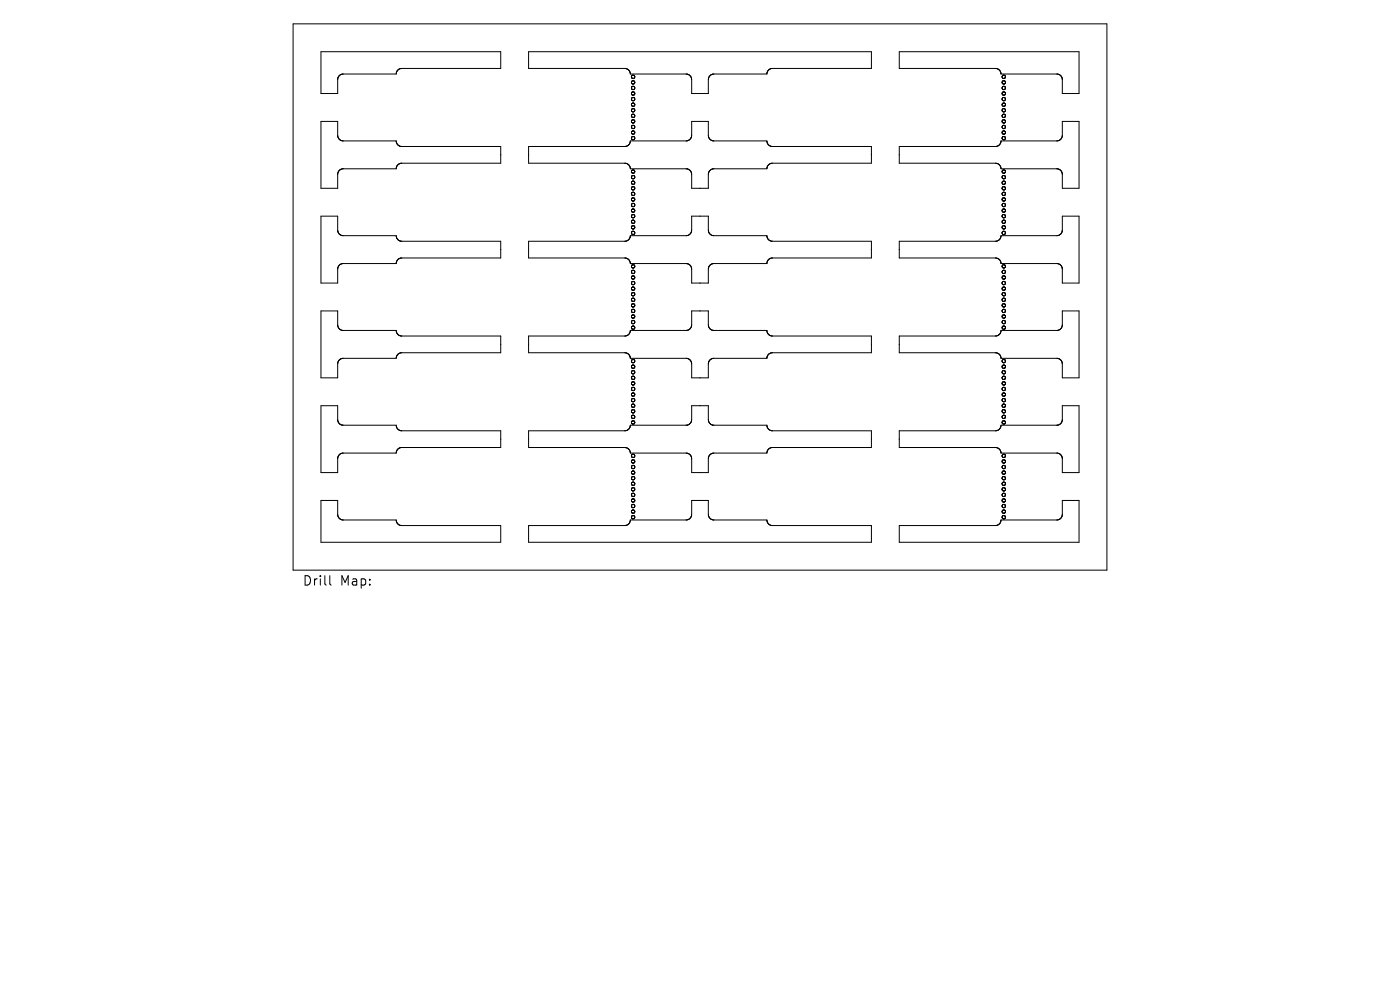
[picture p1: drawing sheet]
<svg xmlns="http://www.w3.org/2000/svg" width="297mm" height="210mm" viewBox="0 0 297 210" stroke-linecap="round" stroke-linejoin="round" font-family="sans-serif">
<defs><g id="words">
<g font-size="2.8">
<text x="64.1" y="124.5">Drill</text>
<text x="72.1" y="124.5">Map:</text>
</g>
</g></defs>
<g fill="none" stroke="#000" stroke-width=".21">
<path d="M62.2 5.1h172.6v115.8h-172.6zM72.1 15.9v.1M84.3 15l-.2 .7h-11.3l-.7 .2M84.3 14.9l.4-.3 .5-.1h21v-3.5h-38.1v8.8h3.5v-3l.5-.8M84.3 14.9v.1M112.1 11h72.8v3.5h-21.1l-.8 .4-.3 .8h-11.4l-.7 .3-.3 .6v3.2h-3.6v-3.2l-.3-.5-.6-.4h-12.1l-.3-.8-.8-.4h-20.5zM134 19.8v.1M134 17.5h.1M134 16.3v.1M134 18.6v.1M134 19.8h.1M134 16.3h.1"/>
<path d="M134 17.5v.1M134 18.7h.1M134 18.6h.1M134 17.4v.1M134 18.7v.2M134 19.9v.1M134 16.4h.1M134 19.7v.1M134 17.4h.1M134 16.2v.1M134 16.4v.1M134 17.6h.1"/>
<path d="M134 20h.1M134 18.5v.1M134 19.7h.1M134 16.2h.1M134 17.6v.1M134 18.5h.1M134 17.7h.1M134 16.5h.1M134 19.6v.1M134 16.5l.1 .1M134 17.7l.2 .1M134 18.9h.1"/>
<path d="M134 18.4v.1M134 19.6h.1M134.1 19.6h-.1M134.1 18.4h-.1M134.1 18.9h.1M134.1 19.6h.1M134.1 18.4h.1M134.1 18.9l.1 .1M134.1 17.2l-.1 .2M134.1 16.6h.1M134.1 18.3v.1M134.1 17.2h.1"/>
<path d="M134.2 16.6h.1M134.2 17.1l-.1 .1M134.2 19.5l-.1 .1M134.2 16l-.2 .2M134.2 19.5h.1M134.2 17.1h.1M134.2 16h.1M134.2 19h.1M134.2 17.8h.1M134.3 17.8h.1M134.3 16.6h.1M134.3 18.3h-.2"/>
<path d="M134.3 19.5h-.1M134.3 15.9l-.1 .1M134.3 17.1h-.1M134.3 15.9h.1M134.3 19.5h.1M134.3 17.1h.1M134.3 18.3h.1M134.4 16.6h-.1M134.4 17.8h-.1M134.4 15.9v.1M134.4 17.1h.1M134.4 19h-.1"/>
<path d="M134.4 19.5h.1M134.4 18.3h.1M134.4 17.1l.1 .1M134.4 19.5l.1 .1M134.4 16h.1M134.4 19h.1M134.4 17.8h.1M134.5 17.8h-.1M134.5 17.2h.1M134.5 18.3v.1M134.5 18.4h.1M134.5 17.2l.1 .1"/>
<path d="M134.5 18.9l-.1 .1M134.5 16.6h-.1M134.5 19.6h.1M134.5 16h.1M134.6 18.4h.1M134.6 16.5l-.1 .1M134.6 18.9h-.1M134.6 16v.1M134.6 19.6h.1M134.6 16.1h.1M134.6 18.4v.1M134.6 18.9h.1"/>
<path d="M134.6 16.5h.1M134.6 17.7l-.1 .1M134.6 16.1v.1M134.6 19.6v.1M134.6 18.5l.1 .1M134.6 17.3h.1M134.6 17.3l.1 .1M134.6 17.6v.1M134.6 18.8v.1M134.6 16.2h.1M134.6 19.7h.1M134.7 16.2v.1"/>
<path d="M134.7 16.4l-.1 .1M134.7 17.6h-.1M134.7 18.6h.1M134.7 17.4h.1M134.7 18.8h-.1M134.7 19.7v.1M134.7 19.9l-.1 .1M134.7 18.6v.1M134.7 19.8h.1M134.7 17.4v.1M134.7 16.4h.1M134.7 17.5v.1"/>
<path d="M134.7 19.8v.1M134.7 17.5h.1M134.7 18.7v.1M134.7 19.9h.1M134.7 16.3h.1M134.7 16.3v.1M134.7 18.7h.1M211.7 14.7l-.5-.2h-20.4v-3.5h38.1v8.8h-3.5v-3l-.4-.8M211.7 14.7h.1M211.8 14.7l.3 .2M212.1 14.9v.1M212.1 15l.3 .7h11.8l.7 .2"/>
<path d="M212.6 16.3v.1M212.6 19.8v.1M212.6 19.8h.1M212.6 16.3h.1M212.6 18.7h.1M212.6 17.4v.2M212.6 16.4h.1M212.6 18.7v.1M212.6 19.9v.1M212.6 16.2v.1M212.6 19.7v.1M212.6 17.4h.1"/>
<path d="M212.6 16.4l.2 .2M212.6 20h.1M212.6 17.6h.1M212.6 18.5v.2M212.6 19.7h.1M212.6 16.2h.1M212.6 17.6l.2 .2M212.6 18.8h.1M212.6 18.5h.1M212.6 18.8l.1 .1M212.6 19.6v.1M212.7 18.9h.1"/>
<path d="M212.7 17.3l-.1 .1M212.7 16.1l-.1 .1M212.7 19.6h-.1M212.7 18.4l-.1 .1M212.7 17.2v.1M212.7 16v.1M212.7 19.6h.1M212.7 17.2h.1M212.7 16h.1M212.7 18.9l.1 .1M212.7 19.5v.1M212.8 16.6h.1"/>
<path d="M212.8 16h-.1M212.8 18.3l-.1 .1M212.8 19.5h-.1M212.8 19.5h.1M212.8 16h.1M212.8 18.3h.1M212.8 17.8h.1M212.8 19h.1M212.9 17.8h.1M212.9 19h.1M212.9 17.1l-.2 .1M212.9 18.3h-.1"/>
<path d="M212.9 15.9l-.1 .1M212.9 17.1h.1M212.9 15.9h.1M212.9 18.3h.1M212.9 16.6h.1M213 17.1h-.1M213 15.9h-.1M213 18.3h-.1M213 17.1h.1M213 18.3h.1M213 15.9h.1M213 15.9l.1 .1"/>
<path d="M213 17.1l.1 .1M213 19h.1M213 17.8h.1M213 16.6h.1M213.1 19h-.1M213.1 17.8h-.1M213.1 16.6h-.1M213.1 18.3h.1M213.1 19.5h-.3M213.1 16h.1M213.1 19.5h.1M213.1 18.3l.2 .2"/>
<path d="M213.1 17.8h.1M213.1 16.6h.1M213.1 17.2h.1M213.1 19.5l.1 .1M213.2 16.6h-.1M213.2 17.8h-.1M213.2 17.2h.1M213.2 16l.1 .3M213.2 19.6l.1 .2M213.2 17.7v.1M213.2 17.7h.1M213.2 17.2v.1"/>
<path d="M213.2 17.3h.1M213.3 18.5h.1M213.3 16.5l-.1 .1M213.3 17.6l-.1 .1M213.3 17.3v.1M213.3 16.4v.1M213.3 20h.1M213.3 18.5v.1M213.3 17.4h.1M213.3 16.4h.1M213.3 17.6h.1M213.3 18.6h.1"/>
<path d="M213.3 19.9v.1M213.3 17.5v.1M213.3 19.8h.1M213.3 18.6v.1M213.3 17.4v.1M213.3 19.9h.1M213.3 19.8v.1M213.3 18.7l-.2 .3M213.3 17.5h.1M213.3 16.3h.1M213.3 18.7h.1M213.3 16.3v.1"/>
<path d="M224.9 15.9l.1 .1M72.1 36.1h.1M84.3 35.1l-.2 .7h-11.3l-.7 .3M84.3 35v.1M84.5 30.8l-.3-.4-.1-.5-11.6-.1-.5-.3-.3-.6-.1-3.1h-3.5v14.1h3.5v-3l.5-.8M84.5 30.8h.1M84.5 30.8l.7 .3h21v3.5h-21l-.5 .1-.4 .3M134 28.1v.1M134 25.8h.1M134 23.4h.1M134 36.4v.1M134 40h.1"/>
<path d="M134 24.6h.1M134 29.3h.1M134 37.6h.1M134 21v.1M134 22.2h.1M134 36.4h.1M134 38.7v.1M134 22.2v.1M134 24.5v.1M134 26.9v.1M134 28.1h.1M134 39.9v.1"/>
<path d="M134 23.4v.1M134 29.3v.1M134 38.8h.1M134 25.8v.1M134 27h.1M134 37.6v.1M134 23.3v.1M134 21.1h.1M134 37.5v.1M134 29.2v.1M134 21h.1M134 26.9h.1"/>
<path d="M134 25.7v.1M134 38.7h.1M134 22.3h.1M134 38.8l.2 .3M134 36.5h.1M134 22.1v.1M134 27v.1M134 23.3h.1M134 28.2h.1M134 24.6v.1M134 25.7h.1M134 36.3v.1"/>
<path d="M134 22.3l.2 .2M134 24.5h.1M134 39.8v.1M134 29.2h.1M134 28v.1M134 37.5h.1M134 20.9v.1M134 23.5h.1M134 24.7h.1M134 28.2l.1 .2M134 22.1h.1M134 36.5v.1"/>
<path d="M134 25.9h.1M134 37.7h.1M134 29.4h.1M134 21.1v.1M134 26.8v.1M134 24.4v.1M134 23.5v.1M134 38.6v.1M134 39.8h.1M134 37.4v.1M134 25.6v.1M134 28h.1"/>
<path d="M134 36.3h.1M134 37.7l.1 .2M134 21.2h.1M134 29.4v.1M134 37.4h.1M134 26.8h.1M134 25.6h.1M134 38.6h.1M134 24.7v.1M134 29.5h.1M134 25.9v.1M134 23.6h.1"/>
<path d="M134 26.7v.1M134 23.2v.1M134 22v.1M134 36.6h.1M134 29.5l.1 .1M134 24.8l.1 .1M134 21.2l.1 .1M134 20v.1M134 26l.2 .1M134 27.1v.1M134 38.5v.1M134 23.2h.1"/>
<path d="M134 26.7h.1M134 22h.1M134 20.1h.1M134 27.2h.1M134.1 39.7l-.1 .1M134.1 36.6v.1M134.1 23.1l-.1 .1M134.1 23.6v.1M134.1 22h-.1M134.1 26.7h-.1M134.1 38.5h-.1M134.1 27.2h.1"/>
<path d="M134.1 28.4h.1M134.1 20.1h.1M134.1 23.7h.1M134.1 38.5h.1M134.1 26.7h.1M134.1 39.7h.1M134.1 21.9v.1M134.1 36.7h.1M134.1 23.1h.1M134.1 37.3l-.1 .1M134.1 29l-.1 .2M134.1 20.7l-.1 .2"/>
<path d="M134.1 25.5l-.1 .1M134.1 37.9h.1M134.1 21.9h.1M134.1 26.6v.1M134.1 24.9h.1M134.1 20.1l.1 .1M134.1 27.2l.1 .1M134.1 21.3h.1M134.1 29.6h.1M134.1 36.7h.2M134.1 29h.1M134.1 25.4v.1"/>
<path d="M134.1 37.3h.1M134.1 26.6h.1M134.1 20.7h.1M134.2 28.4v.1M134.2 24.9h.1M134.2 27.3h.1M134.2 21.3v.1M134.2 29.6h.1M134.2 20.2h.1M134.2 27.8l-.2 .2M134.2 36.1l-.2 .2M134.2 29h-.1"/>
<path d="M134.2 24.2l-.2 .2M134.2 39.6l-.1 .1M134.2 20.7h-.1M134.2 39.1h.1M134.2 23.7h.1M134.2 25.4h-.1M134.2 37.9h.1M134.2 37.3h-.1M134.2 23.1h-.1M134.2 26.6h-.1M134.2 22.5h.1M134.2 24.2h.1"/>
<path d="M134.2 39.1h.2M134.2 22.5l.1 .1M134.2 29h.1M134.2 39.6h.1M134.2 25.4h.1M134.2 27.8h.1M134.2 37.2v.1M134.2 26.6h.1M134.2 36.1h.1M134.2 20.7h.1M134.2 23v.1M134.2 29.6l.1 .1"/>
<path d="M134.2 21.4h.1M134.2 28.5h.1M134.2 26.1h.1M134.3 21.4h.1M134.3 24.9h.1M134.3 29.7h.1M134.3 28.5h.1M134.3 37.9h.1M134.3 26.6h-.1M134.3 39.6h-.1M134.3 24.2h-.1M134.3 28.9l-.1 .1"/>
<path d="M134.3 36.7v.1M134.3 21.9h-.2M134.3 38.4l-.2 .1M134.3 23.7h.1M134.3 20.7h-.1M134.3 23h-.1M134.3 36l-.1 .1M134.3 37.2h-.1M134.3 25.4h-.1M134.3 22.6h.1M134.3 23l.2 .1M134.3 38.4h.1"/>
<path d="M134.3 37.2h.1M134.3 24.2h.1M134.3 25.4h.1M134.3 21.9h.1M134.3 26.6h.1M134.3 20.7h.1M134.3 39.6h.1M134.3 28.9l.1 .1M134.3 36h.1M134.3 28.9h.1M134.3 23h.1M134.4 28.5h-.1"/>
<path d="M134.4 21.4h-.1M134.4 24.9h-.1M134.4 29.7h-.1M134.4 27.3h-.1M134.4 27.8h-.2M134.4 25.4h.1M134.4 39.6h.1M134.4 20.2h-.1M134.4 21.9h.1M134.4 36.7l-.1 .1M134.4 26.1h-.1M134.4 20.7h.1"/>
<path d="M134.4 37.2h.1M134.4 26.6h.1M134.4 38.4h.1M134.4 37.9h-.1M134.4 27.8h.1M134.4 24.2h.1M134.4 22.6h-.1M134.4 29h.1M134.4 36v.1M134.4 20.7l.2 .1M134.4 39.6l.1 .1M134.4 24.2l.2 .2"/>
<path d="M134.4 36.1h.1M134.4 22.5v.1M134.4 39.1h.1M134.4 37.2l.1 .1M134.4 26.1h.1M134.4 37.9h.1M134.4 36.7h.1M134.4 27.3h.1M134.4 20.2h.1M134.4 28.5h.1M134.4 29.6v.1M134.5 29.6h-.1"/>
<path d="M134.5 28.4l-.1 .1M134.5 20.2h-.1M134.5 23.7h-.2M134.5 26.6h.1M134.5 36.7h-.1M134.5 21.9h.1M134.5 37.9h-.1M134.5 23.1h.1M134.5 37.3h.1M134.5 25.4v.1M134.5 38.4v.1M134.5 29h.1"/>
<path d="M134.5 36.7h.1M134.5 29l.1 .1M134.5 21.9l.2 .2M134.5 23.7h.1M134.5 37.3l.1 .1M134.5 25.5l.1 .1M134.5 26.6v.1M134.5 38.5h.1M134.5 20.1v.1M134.5 37.9h.1M134.5 20.1h.1M134.5 27.2l-.1 .1"/>
<path d="M134.5 36.1h.1M134.5 26.7h.1M134.5 39l-.1 .1M134.5 27.8l.1 .1M134.5 28.4h.1M134.5 24.8l-.1 .1M134.5 39.7h.1M134.6 24.8h-.1M134.6 28.4h-.1M134.6 23.1v.1M134.6 26.7h.1M134.6 27.9h.1"/>
<path d="M134.6 27.2h-.1M134.6 36.1v.1M134.6 20.1h-.1M134.6 23.6l-.1 .1M134.6 38.5h.1M134.6 39.7h.1M134.6 39h-.1M134.6 36.6l-.1 .1M134.6 28.3v.1M134.6 39h.1M134.6 23.2h.1M134.6 38.5v.1"/>
<path d="M134.6 20.1h.1M134.6 23.6h.1M134.6 27.2h.1M134.6 26.7l.1 .2M134.6 38.6l.1 .1M134.6 29.5l-.1 .1M134.6 37.8l-.1 .1M134.6 21.2l-.2 .2M134.6 26l-.2 .1M134.6 36.2h.1M134.6 22.4l-.2 .1M134.6 23.2l.1 .1"/>
<path d="M134.6 24.4h.1M134.6 37.4h.1M134.6 27.9v.1M134.6 27.1v.1M134.6 20.8v.1M134.6 25.6h.1M134.6 20v.1M134.6 29.1h.1M134.6 39.7v.1M134.6 28.3h.1M134.6 22.4h.1M134.6 36.2v.1"/>
<path d="M134.6 29.1l.1 .1M134.6 25.9v.1M134.6 20.9h.1M134.6 21.2h.1M134.6 37.4l.1 .1M134.6 29.5h.1M134.6 37.7v.1M134.6 24.4l.1 .1M134.6 27.1h.1M134.6 38.9v.1M134.6 28h.1M134.6 22.3v.1"/>
<path d="M134.6 39.8h.1M134.6 36.3h.1M134.6 25.9h.1M134.7 36.5l-.1 .1M134.7 24.7l-.1 .1M134.7 27l-.1 .1M134.7 21.1l-.1 .1M134.7 24.5h.1M134.7 37.7h-.1M134.7 20.9v.1M134.7 37.5h.1M134.7 22.3h-.1"/>
<path d="M134.7 39.8v.1M134.7 28v.1M134.7 36.3v.1M134.7 38.9h-.1M134.7 25.6v.1M134.7 29.4l-.1 .1M134.7 25.9h-.1M134.7 29.2h.1M134.7 22.1h.1M134.7 28.2l-.1 .1M134.7 29.2v.1M134.7 39.9h.1"/>
<path d="M134.7 26.9h.1M134.7 25.7v.1M134.7 24.6v.1M134.7 36.5h.1M134.7 23.5l-.1 .1M134.7 37.5v.1M134.7 29.4h.1M134.7 23.3v.1M134.7 37.6v.1M134.7 27h.1M134.7 22.1v.1M134.7 38.7h.1"/>
<path d="M134.7 21.1h.1M134.7 28.1h.1M134.7 24.5v.1M134.7 23.4v.1M134.7 25.8v.1M134.7 36.4h.1M134.7 39.9v.1M134.7 23.4h.1M134.7 21h.1M134.7 28.2h.1M134.7 22.2v.1M134.7 37.6h.1"/>
<path d="M134.7 38.8v.1M134.7 38.7v.1M134.7 26.9v.1M134.7 40h.1M134.7 29.3h.1M134.7 36.4v.1M134.7 29.3v.1M134.7 21v.1M134.7 38.8h.1M134.7 22.2h.1M134.7 25.8h.1M134.7 28.1v.1"/>
<path d="M134.7 24.6h.1M146.4 29.6l-.8 .3h-11.9l-.3 .8-.8 .4h-20.5v3.5h20.5l.8 .4 .3 .8h12l.7 .3 .3 .6v3.2h3.6v-3.2l.3-.6 .7-.3h11.4l.3-.8 .8-.4h21.1v-3.5h-21.1l-.8-.4-.3-.8h-11.3l-.8-.3M146.4 29.5l.3-.7v-3h3.6v3l.3 .7M146.4 29.5v.1M150.6 29.5v.1M211.7 30.9l-.5 .2h-20.4v3.5h20.4l.5 .2M211.7 34.8h.1M211.8 30.9l.4-.4 .2-.6 12.1-.1 .5-.3 .3-.6 .1-3.1h3.5v14.1h-3.5v-3l-.4-.8M211.8 34.8l.3 .2M211.8 30.9h-.1M212.1 35v.1M212.1 35.1l.3 .7h11.8l.7 .3"/>
<path d="M212.6 36.4v.1M212.6 23.4h.1M212.6 24.6h.1M212.6 40h.1M212.6 22.2h.1M212.6 28.1v.1M212.6 39.9v.1M212.6 23.4v.1M212.6 28.1h.1M212.6 36.4h.1M212.6 22.2v.1M212.6 24.5v.1"/>
<path d="M212.6 23.3v.1M212.6 38.8h.1M212.6 27h.1M212.6 21v.1M212.6 29.2v.2M212.6 37.5v.2M212.6 25.7v.2M212.6 22.3h.1M212.6 38.8v.1M212.6 36.5h.1M212.6 27v.1M212.6 24.6v.1"/>
<path d="M212.6 22.1v.1M212.6 23.3h.1M212.6 28.2h.1M212.6 24.5h.1M212.6 36.3v.1M212.6 28v.1M212.6 22.3l.1 .1M212.6 25.7h.1M212.6 29.2h.1M212.6 20.9v.1M212.6 39.8v.1M212.6 23.5h.1"/>
<path d="M212.6 37.5h.1M212.6 24.7l.2 .2M212.6 21.1v.1M212.6 29.4h.1M212.6 37.7h.1M212.6 36.5l.2 .2M212.6 28.2v.1M212.6 25.9h.1M212.6 22.1h.1M212.6 28h.1M212.6 26.8v.2M212.6 38.6v.2"/>
<path d="M212.6 39.8h.1M212.6 24.4v.1M212.6 37.4v.1M212.6 23.5v.1M212.6 25.6v.1M212.6 36.3h.1M212.6 37.7l.3 .2M212.6 29.4l.2 .2M212.6 21.2l.2 .1M212.6 25.9l.2 .2M212.6 28.3h.1M212.6 23.2v.1"/>
<path d="M212.6 38.9h.1M212.6 27.1h.1M212.6 26.8h.1M212.6 25.6h.1M212.6 37.4h.1M212.6 38.6h.1M212.6 38.9l.1 .1M212.6 28.3l.1 .1M212.6 23.2h.1M212.6 23.6h.1M212.6 26.7v.1M212.7 39h.1"/>
<path d="M212.7 27.1v.1M212.7 23.2h-.1M212.7 20v.1M212.7 29.1l-.1 .1M212.7 27.9l-.1 .1M212.7 38.5l-.1 .1M212.7 20.8l-.1 .1M212.7 23.6v.1M212.7 36.2l-.1 .1M212.7 24.4h-.1M212.7 37.4h-.1M212.7 26.7h-.1"/>
<path d="M212.7 25.5l-.1 .1M212.7 22.4v.1M212.7 23.2h.1M212.7 27.2h.1M212.7 20.1h.1M212.7 27.9h.1M212.7 29.1h.1M212.7 22.5h.1M212.7 36.1v.1M212.7 24.3v.1M212.7 20.8h.1M212.7 25.5h.1"/>
<path d="M212.7 37.3v.1M212.7 23.1v.1M212.7 28.4h.1M212.7 39.7l-.1 .1M212.7 24.3h.1M212.7 29v.1M212.7 36.1h.1M212.7 23.7h.1M212.7 37.3h.1M212.7 27.8v.1M212.7 39l.1 .1M212.7 23.1h.1"/>
<path d="M212.7 20.7v.1M212.7 27.8h.1M212.7 29h.1M212.7 39.7h.1M212.8 21.3h.1M212.8 21.9l-.2 .2M212.8 39.1h.1M212.8 20.1v.1M212.8 29.6h.1M212.8 24.9h.1M212.8 27.2v.1M212.8 28.4h.1"/>
<path d="M212.8 23.1h-.1M212.8 36.7h.1M212.8 26.6l-.1 .1M212.8 23.7h.1M212.8 27.8h-.1M212.8 38.5h-.1M212.8 24.3h-.1M212.8 39.6l-.1 .1M212.8 36.1h-.1M212.8 22.5h.1M212.8 28.4l.1 .1M212.8 21.9h.1"/>
<path d="M212.8 20.2h.1M212.8 23.1h.1M212.8 27.3h.1M212.8 21.3v.1M212.8 36.1h.1M212.8 38.4v.1M212.8 27.8h.1M212.8 24.2v.1M212.8 22.5l.1 .1M212.8 39.6h.1M212.8 26.6h.1M212.8 26.1h.1"/>
<path d="M212.8 21.4h.1M212.9 27.3h.1M212.9 29.6v.1M212.9 26.1h.1M212.9 23l-.1 .1M212.9 24.9h.1M212.9 21.4h.1M212.9 21.9h-.1M212.9 27.8h-.1M212.9 38.4h-.1M212.9 25.4l-.2 .1M212.9 29h-.2"/>
<path d="M212.9 20.7h-.2M212.9 37.2l-.2 .1M212.9 26.6h-.1M212.9 24.2h-.1M212.9 36.7h.1M212.9 36l-.1 .1M212.9 37.9h.1M212.9 39.1h.1M212.9 22.6h.1M212.9 23.7h.1M212.9 24.2h.1M212.9 28.9v.1"/>
<path d="M212.9 37.2h.1M212.9 26.6h.1M212.9 36h.1M212.9 38.4h.1M212.9 20.7h.1M212.9 27.8h.1M212.9 25.4h.1M212.9 23h.1M212.9 21.9h.1M212.9 28.5h.1M212.9 20.2h.1M212.9 29.7h.1"/>
<path d="M213 23l.3 .2M213 23h-.1M213 21.9h.1M213 21.9h-.1M213 24.2h.1M213 26.6h-.1M213 27.8h-.1M213 25.4h-.1M213 24.2h-.1M213 36h-.1M213 36h.1M213 28.9h-.1"/>
<path d="M213 27.8h.1M213 26.6h.1M213 37.2h.1M213 25.4h.1M213 38.4h-.1M213 20.7h-.1M213 20.7h.1M213 37.2h-.1M213 28.9v.1M213 38.4h.1M213 29h.1M213 36l.1 .1"/>
<path d="M213 25.4l.1 .1M213 37.2l.1 .1M213 37.9h.1M213 36.7h.1M213 23.7h.1M213 22.6h.1M213 26.1h.1M213 24.9h.1M213 29.6v.1M213 21.4h.1M213 27.3h.1M213.1 24.9h-.1"/>
<path d="M213.1 21.9h.1M213.1 26.1h-.1M213.1 27.3h-.1M213.1 29.6h-.1M213.1 21.4h-.1M213.1 36.7h-.1M213.1 23.7h-.1M213.1 26.6h.1M213.1 27.8h.1M213.1 39.6h-.3M213.1 39.1h-.2M213.1 22.5l-.1 .1"/>
<path d="M213.1 39.6h.1M213.1 24.2v.1M213.1 20.7h.1M213.1 36.1h.1M213.1 38.4h.1M213.1 26.6l.2 .2M213.1 38.4l.2 .2M213.1 24.3h.1M213.1 36.7h.1M213.1 39.1h.1M213.1 22.5h.1M213.1 23.7h.1"/>
<path d="M213.1 21.3v.1M213.1 24.9h.1M213.1 29.6h.1M213.1 28.4l-.1 .1M213.1 26.1h.1M213.1 37.9h-.1M213.1 37.3h.1M213.1 39.6l.1 .1M213.1 25.5h.1M213.1 29h.1M213.2 26l-.1 .1M213.2 29.6h-.1"/>
<path d="M213.2 24.9h-.1M213.2 21.9v.1M213.2 21.3h-.1M213.2 28.4h-.1M213.2 36.1v.1M213.2 27.8l.1 .3M213.2 24.3h.1M213.2 39.7l.1 .2M213.2 25.5h.1M213.2 37.9h-.1M213.2 22.5h-.1M213.2 39l-.1 .1"/>
<path d="M213.2 29h.1M213.2 20.7v.1M213.2 37.3h.1M213.2 22h.1M213.2 37.3v.1M213.2 21.3h.1M213.2 36.6l-.1 .1M213.2 20.8h.1M213.2 26h.1M213.2 22.5h.1M213.2 24.8v.1M213.2 29v.1"/>
<path d="M213.2 29.6h.1M213.2 37.8v.1M213.2 29.1h.1M213.2 24.3v.1M213.2 37.8h.1M213.2 25.5v.1M213.2 29.5v.1M213.2 37.4h.1M213.2 21.2v.1M213.2 22.4v.1M213.2 24.8h.1M213.2 36.6h.1"/>
<path d="M213.2 25.6h.1M213.2 24.4h.1M213.2 21.2h.1M213.2 36.2h.1M213.2 29.5h.1M213.2 20.8l.1 .1M213.2 22.4h.1M213.3 25.6h.1M213.3 20.9v.1M213.3 26.8h.1M213.3 36.2v.2M213.3 22.4h-.1"/>
<path d="M213.3 28.3l-.1 .1M213.3 23.6l-.2 .1M213.3 36.6h-.1M213.3 37.4v.1M213.3 21.2h-.1M213.3 24.4v.1M213.3 23.2v.1M213.3 38.6h.1M213.3 20l-.3 .2M213.3 22v.1M213.3 25.9l-.1 .1M213.3 24.7l-.1 .1"/>
<path d="M213.3 37.7l-.1 .1M213.3 29.1v.1M213.3 29.5h-.1M213.3 38.6v.1M213.3 26.8v.1M213.3 22.1h.1M213.3 23.3h.1M213.3 28.3h.1M213.3 24.7h.1M213.3 23.5v.1M213.3 36.5v.1M213.3 37.5h.1"/>
<path d="M213.3 21.1v.1M213.3 29.4v.1M213.3 37.7h.1M213.3 25.6v.1M213.3 36.5h.1M213.3 29.2h.1M213.3 27l-.2 .3M213.3 28.2v.1M213.3 21.1h.1M213.3 39.9h.1M213.3 23.5h.1M213.3 26.9h.1"/>
<path d="M213.3 23.3v.1M213.3 25.7v.1M213.3 37.5v.1M213.3 29.2v.1M213.3 24.6v.1M213.3 37.6v.1M213.3 22.1v.1M213.3 29.4h.1M213.3 38.7h.1M213.3 38.8l-.1 .2M213.3 39.9v.1M213.3 38.7v.1"/>
<path d="M213.3 26.9v.1M213.3 22.2v.2M213.3 25.8v.1M213.3 23.4h.1M213.3 21h.1M213.3 28.1h.1M213.3 29.3h.1M213.3 36.4h.1M213.3 37.6h.1M213.3 27h.1M213.3 23.4v.1M213.3 40h.1"/>
<path d="M213.3 24.5v.1M213.3 28.2h.1M213.3 22.2h.1M213.3 28.1v.1M213.3 29.3v.1M213.3 21v.1M213.3 36.4v.1M213.3 38.8h.1M213.3 24.6h.1M213.3 25.8h.1M224.9 36.1h.1M84.3 55.1v.1"/>
<path d="M84.5 50.9l-.3-.4-.1-.5-11.6-.1-.5-.3-.3-.6-.1-3.1h-3.5v14.1h3.5l.1-3.1 .3-.6 .5-.3 11.6-.1 .2-.7M84.5 55l-.2 .1M84.5 50.9h.1M84.5 50.9l.7 .3h21v3.5h-21l-.7 .3M84.5 55h.1M112.1 51.2h20.5l.8-.4 .3-.8h12l.7-.3 .3-.6v-3.2h3.6v3.1l.3 .6 .6 .4h11.5l.3 .8 .8 .4h21.1v3.5h-21.1l-.8 .4-.3 .8h-11.4l-.7 .3-.3 .6v3.2h-3.6v-3.1l-.3-.6-.6-.4h-12.1l-.3-.8-.8-.4h-20.5zM134 43.5h.1M134 44.7v.1M134 56.5v.1M134 49.4h.1M134 41.1v.1M134 45.9h.1"/>
<path d="M134 48.2v.1M134 57.7h.1M134 56.5h.1M134 44.6v.1M134 42.3v.1M134 58.8v.1M134 47v.1M134 48.2h.1M134 49.4v.1M134 57.7v.1M134 41.2h.1M134 42.4h.1"/>
<path d="M134 47.1h.1M134 45.9v.1M134 58.9h.1M134 43.5v.1M134 58.8h.1M134 57.6v.1M134 41.1h.1M134 49.3v.1M134 47h.1M134 45.8v.1M134 44.6h.1M134 42.2v.1"/>
<path d="M134 58.9v.2M134 43.6v.1M134 47.1v.1M134 56.6h.1M134 40v.1M134 44.8h.1M134 48.3h.1M134 56.4v.1M134 41v.1M134 43.4v.1M134 60h.1M134 57.6h.1"/>
<path d="M134 48.1v.1M134 45.8h.1M134 49.3h.1M134 40.1h.1M134 56.6v.1M134 41.2v.1M134 49.5h.1M134 42.4v.1M134 57.8h.1M134 48.3v.1M134 46h.1M134 46.9v.1"/>
<path d="M134 58.7v.1M134 59.9v.1M134 42.2h.1M134 43.4h.1M134 48.1h.1M134 56.4h.1M134 45.7v.1M134 41.3l.1 .1M134 42.5h.1M134 57.8v.1M134 49.5v.1M134 42.1v.1"/>
<path d="M134 46.9h.1M134 58.7h.1M134 45.7h.1M134 57.5v.1M134 46v.1M134 56.7h.1M134 49.6h.1M134 57.9h.1M134 44.8v.1M134 48.4h.1M134 46.8v.1M134 42.1h.1"/>
<path d="M134 43.3v.1M134 40.1v.1M134 49.6l.2 .1M134 57.9l.2 .1M134 44.9l.1 .1M134 46.1l.2 .1M134 48.4l.1 .1M134 56.7l.1 .1M134 47.2v.1M134 43.7h.1M134 59.1h.1M134 46.8h.1"/>
<path d="M134 43.3h.1M134 58.6v.1M134 40.2h.1M134 47.3h.1M134 42.5l.1 .1M134.1 45.6l-.1 .1M134.1 40.2h.1M134.1 43.2l-.1 .1M134.1 58.6h-.1M134.1 42.1h-.1M134.1 46.8h-.1M134.1 59.1h.1"/>
<path d="M134.1 42.6h.1M134.1 47.3h.1M134.1 43.7v.1M134.1 58.6h.1M134.1 42v.1M134.1 45.6h.1M134.1 46.8h.1M134.1 43.2h.1M134.1 42.6l.1 .1M134.1 43.8h.1M134.1 59.1v.1M134.1 57.4l-.1 .1"/>
<path d="M134.1 40.8l-.1 .2M134.1 49.1l-.1 .2M134.1 46.7v.1M134.1 42h.1M134.1 40.2v.1M134.1 41.4h.1M134.1 47.3l.1 .1M134.1 59.2h.1M134.1 45h.1M134.1 48.5h.1M134.1 56.8h.1M134.1 45.5v.1"/>
<path d="M134.1 46.7h.1M134.1 57.4h.1M134.1 40.3h.2M134.1 40.8h.1M134.1 49.1h.1M134.1 41.4l.1 .1M134.2 48.5v.1M134.2 43.8h.1M134.2 45h.1M134.2 47.4h.1M134.2 59.2h.1M134.2 56.8h.1"/>
<path d="M134.2 47.9l-.2 .2M134.2 56.2l-.2 .2M134.2 49.1h-.1M134.2 57.4h-.1M134.2 43.2h-.1M134.2 44.3l-.2 .3M134.2 59.7l-.2 .2M134.2 46.7h-.1M134.2 40.8h-.1M134.2 58.5l-.1 .1M134.2 41.5h.1M134.2 45.5h-.1"/>
<path d="M134.2 46.7h.1M134.2 44.3h.1M134.2 40.8h.1M134.2 56.2h.1M134.2 49.1h.1M134.2 59.7h.1M134.2 58.5h.1M134.2 45.5h.1M134.2 47.9h.1M134.2 43.2h.1M134.2 57.3v.1M134.2 49.7l.1 .1"/>
<path d="M134.2 48.6h.1M134.2 58h.1M134.2 42.7h.1M134.2 46.2h.1M134.3 58h.1M134.3 42.7h.1M134.3 49.8h.1M134.3 56.8v.1M134.3 46.2h.1M134.3 45h.1M134.3 48.6h.1M134.3 41.5h.1"/>
<path d="M134.3 49.1h-.1M134.3 57.3h-.1M134.3 40.8h-.1M134.3 56.1l-.1 .1M134.3 46.7h-.1M134.3 45.5h-.1M134.3 42h-.2M134.3 58.5h-.1M134.3 43.1l-.1 .1M134.3 44.3h-.1M134.3 40.3h.1M134.3 47.9h-.1"/>
<path d="M134.3 56.1h.1M134.3 57.3h.1M134.3 42h.1M134.3 44.3h.1M134.3 43.1l.2 .1M134.3 46.7h.1M134.3 49l.1 .1M134.3 43.1h.1M134.3 40.8h.1M134.3 45.5h.1M134.3 49v.1M134.3 47.9h.1"/>
<path d="M134.3 58.5h.1M134.4 42.7h-.1M134.4 49.8h-.1M134.4 56.8l-.1 .1M134.4 58h-.1M134.4 48.6h-.1M134.4 43.8h-.1M134.4 47.4h-.1M134.4 46.2h-.1M134.4 45h-.1M134.4 59.7h-.2M134.4 41.5h-.1"/>
<path d="M134.4 42h.1M134.4 40.3h-.1M134.4 56.1v.1M134.4 44.3h.1M134.4 57.3h.1M134.4 45.5h.1M134.4 46.7h.1M134.4 47.9h.1M134.4 40.8h.1M134.4 59.7h.1M134.4 49.1h.1M134.4 58.5h.1"/>
<path d="M134.4 56.2l.2 .1M134.4 44.3l.2 .2M134.4 57.3l.1 .1M134.4 59.7l.1 .1M134.4 41.5h.1M134.4 40.3h.1M134.4 59.2h-.1M134.4 42.6v.1M134.4 43.8h.1M134.4 58h.1M134.4 46.2h.1M134.4 49.7v.1"/>
<path d="M134.4 47.4h.1M134.5 49.7h-.1M134.5 59.2h-.1M134.5 43.8h-.1M134.5 47.4h-.1M134.5 42.6h-.1M134.5 46.2h-.1M134.5 58h-.1M134.5 46.7h.1M134.5 43.2h.1M134.5 57.4h.1M134.5 42h.1"/>
<path d="M134.5 40.8h.1M134.5 40.3h-.1M134.5 58.5v.1M134.5 41.4l-.1 .1M134.5 45.5v.1M134.5 49.1h.1M134.5 45h-.1M134.5 48.5l-.1 .1M134.5 56.8h-.1M134.5 58h.1M134.5 42.6h.1M134.5 46.2h.1"/>
<path d="M134.5 49.7h.1M134.5 57.4l.1 .1M134.5 49.1l.1 .1M134.5 40.8l.1 .1M134.5 45.6l.1 .1M134.5 40.2v.1M134.5 41.4h.1M134.5 58.6h.1M134.5 46.7v.1M134.5 46.1v.1M134.5 48.5h.1M134.5 45h.1"/>
<path d="M134.5 56.8h.1M134.5 42l.1 .1M134.5 40.2h.1M134.5 46.8h.1M134.5 59.8h.1M134.5 47.9l.1 .1M134.6 42.1l.1 .1M134.6 59.8h.1M134.6 46.8h.1M134.6 48h.1M134.6 58.6h.1M134.6 43.2v.1"/>
<path d="M134.6 40.2h-.1M134.6 47.3l-.1 .1M134.6 40.2h.1M134.6 59.1l-.1 .1M134.6 58.6v.1M134.6 43.7l-.1 .1M134.6 43.3h.1M134.6 48.4l-.1 .1M134.6 59.8v.1M134.6 46.1h-.1M134.6 57.9l-.1 .1M134.6 58.7l.1 .1"/>
<path d="M134.6 43.3l.1 .1M134.6 46.8l.1 .2M134.6 59.1h.1M134.6 40.1v.1M134.6 49.6l-.1 .1M134.6 41.3l-.1 .1M134.6 48.4h.1M134.6 44.5h.1M134.6 57.5h.1M134.6 42.5l-.1 .1M134.6 47.2v.1M134.6 40.9v.1"/>
<path d="M134.6 45.7h.1M134.6 48v.1M134.6 43.7h.1M134.6 49.2h.1M134.6 56.3h.1M134.6 41.3h.1M134.6 57.5l.1 .1M134.6 56.3v.1M134.6 45.7l.1 .1M134.6 49.2l.1 .1M134.6 49.6h.1M134.6 41h.1"/>
<path d="M134.6 57.8v.1M134.6 42.5h.1M134.6 46v.1M134.6 42.4v.1M134.6 44.5l.1 .1M134.6 47.2h.1M134.6 59v.1M134.6 56.4h.1M134.6 48.1h.1M134.6 46h.1M134.6 57.8h.1M134.6 59.9h.1"/>
<path d="M134.7 49.3h.1M134.7 41v.1M134.7 48.3l-.1 .1M134.7 48.1v.1M134.7 56.6l-.2 .2M134.7 41.2l-.1 .1M134.7 44.8l-.2 .2M134.7 57.8h-.1M134.7 57.6h.1M134.7 44.6h.1M134.7 56.4v.1M134.7 42.2h.1"/>
<path d="M134.7 47.1l-.1 .1M134.7 59.9v.1M134.7 42.4h-.1M134.7 45.8h.1M134.7 46h-.1M134.7 59h-.1M134.7 49.5l-.1 .1M134.7 40l-.1 .1M134.7 41.2h.1M134.7 44.7v.1M134.7 45.8v.1M134.7 43.6l-.1 .1"/>
<path d="M134.7 57.6v.1M134.7 49.5h.1M134.7 49.3v.1M134.7 47h.1M134.7 48.3h.1M134.7 56.6h.1M134.7 43.4v.1M134.7 58.8h.1M134.7 47.1h.1M134.7 42.2v.1M134.7 58.9v.1M134.7 42.3v.1"/>
<path d="M134.7 57.7v.1M134.7 41.1h.1M134.7 47v.1M134.7 43.5v.1M134.7 58.9h.1M134.7 43.5h.1M134.7 56.5h.1M134.7 58.8v.1M134.7 45.9v.1M134.7 44.6v.1M134.7 49.4v.1M134.7 48.2h.1"/>
<path d="M134.7 48.2v.1M134.7 41.1v.1M134.7 42.3h.1M134.7 44.7h.1M134.7 56.5v.1M134.7 45.9h.1M134.7 49.4h.1M134.7 57.7h.1M211.7 51l-.5 .2h-20.4v3.5h20.4l.5 .2M211.7 54.9h.1M211.8 51l.4-.4 .2-.6 12.1-.1 .5-.3 .3-.6 .1-3.1h3.5v14.1h-3.5l-.1-3.1-.3-.6-.5-.3-12.1-.1-.3-.7M211.8 51h-.1"/>
<path d="M211.8 54.9l.3 .2M212.1 55.1v.1M212.6 44.7v.1M212.6 48.2v.1M212.6 56.5v.1M212.6 43.5h.1M212.6 56.5h.1M212.6 44.6v.1M212.6 48.2h.1M212.6 58.9h.1M212.6 42.4h.1M212.6 43.5v.1"/>
<path d="M212.6 47.1h.1M212.6 41.1v.1M212.6 57.6v.2M212.6 49.3v.2M212.6 45.8v.2M212.6 44.6h.1M212.6 40v.1M212.6 43.6h.1M212.6 58.9v.1M212.6 56.6h.1M212.6 44.8h.1M212.6 47.1v.1"/>
<path d="M212.6 48.3h.1M212.6 45.8h.1M212.6 60h.1M212.6 41v.1M212.6 43.4v.1M212.6 56.4v.1M212.6 49.3h.1M212.6 48.1v.1M212.6 57.6h.1M212.6 56.6l.2 .2M212.6 48.3l.2 .2M212.6 44.8l.2 .2"/>
<path d="M212.6 41.2v.1M212.6 46h.1M212.6 42.4v.1M212.6 40.1h.1M212.6 57.8h.1M212.6 49.5h.1M212.6 58.7v.2M212.6 46.9v.2M212.6 56.4h.1M212.6 59.9v.1M212.6 48.1h.1M212.6 42.2v.2"/>
<path d="M212.6 45.7v.1M212.6 43.4h.1M212.6 57.8l.2 .2M212.6 59h.1M212.6 49.5l.2 .2M212.6 46l.2 .2M212.6 41.3l.2 .1M212.6 47.2h.1M212.6 42.5h.1M212.6 43.6v.1M212.6 42.1v.1M212.6 46.9h.1"/>
<path d="M212.6 58.7h.1M212.6 57.5v.1M212.6 45.7h.1M212.6 40.1l.1 .1M212.6 59l.1 .1M212.6 43.7h.1M212.6 46.8v.1M212.6 43.3v.1M212.6 42.1h.1M212.7 43.7h.1M212.7 42.5h.1M212.7 59.1h.1"/>
<path d="M212.7 47.2v.1M212.7 40.9l-.1 .1M212.7 44.5l-.1 .1M212.7 57.5h-.1M212.7 59.8l-.1 .1M212.7 48l-.1 .1M212.7 43.3h-.1M212.7 58.6l-.1 .1M212.7 49.2l-.1 .1M212.7 45.6l-.1 .1M212.7 56.3l-.1 .1M212.7 42.1h-.1"/>
<path d="M212.7 46.8h-.1M212.7 42.5v.1M212.7 47.3h.1M212.7 44.4v.1M212.7 59.8h.1M212.7 49.2h.1M212.7 56.3h.1M212.7 57.4v.1M212.7 45.6h.1M212.7 48h.1M212.7 40.9h.1M212.7 42.6h.1"/>
<path d="M212.7 40.2h.1M212.7 43.7v.1M212.7 44.4h.1M212.7 56.2v.1M212.7 57.4h.1M212.7 43.2v.1M212.7 49.1v.1M212.7 59.1l.1 .1M212.7 43.8h.1M212.7 43.2h.1M212.7 56.2h.1M212.7 47.9v.1"/>
<path d="M212.7 40.8v.1M212.7 49.1h.1M212.8 56.8h.1M212.8 59.2h.1M212.8 45h.1M212.8 40.2v.1M212.8 43.8h.1M212.8 47.3v.1M212.8 41.4h.1M212.8 48.5h.1M212.8 46.7l-.1 .1M212.8 43.2h-.1"/>
<path d="M212.8 42l-.1 .1M212.8 58.6h-.1M212.8 59.7l-.1 .1M212.8 44.4h-.1M212.8 56.2h-.1M212.8 47.9h-.1M212.8 48.5l.1 .1M212.8 41.4l.1 .1M212.8 40.3h.1M212.8 47.4h.1M212.8 58.5v.1M212.8 46.7h.1"/>
<path d="M212.8 56.2h.1M212.8 42h.1M212.8 43.2h.1M212.8 47.9h.1M212.8 44.3v.1M212.8 59.7h.1M212.8 49.7h.1M212.8 42.6l.1 .1M212.8 58h.1M212.8 46.2h.1M212.9 49.7v.1M212.9 58h.1"/>
<path d="M212.9 45h.1M212.9 47.4h.1M212.9 46.2h.1M212.9 43.8h.1M212.9 56.8v.1M212.9 42.7h.1M212.9 59.2h.1M212.9 56.2h-.1M212.9 58.5h-.1M212.9 45.5l-.2 .1M212.9 57.3l-.2 .1M212.9 44.3h-.1"/>
<path d="M212.9 41.5h.1M212.9 46.7h-.1M212.9 40.3h.1M212.9 49.1h-.2M212.9 43.1l-.1 .1M212.9 59.7h-.1M212.9 40.8h-.2M212.9 47.9h-.1M212.9 42h-.1M212.9 45.5h.1M212.9 49.1h.1M212.9 59.7h.1"/>
<path d="M212.9 58.5h.1M212.9 57.3h.1M212.9 56.1v.1M212.9 47.9h.1M212.9 44.3h.1M212.9 40.8h.1M212.9 42h.1M212.9 46.7h.1M212.9 43.1h.1M212.9 56.9h.1M212.9 49.8h.1M212.9 48.6h.1"/>
<path d="M213 56.1h.1M213 47.9h.1M213 42h-.1M213 57.3h-.1M213 43.1h-.1M213 46.7h-.1M213 58.5h-.1M213 45.5h-.1M213 40.8h-.1M213 59.7h.1M213 59.7h-.1M213 44.3h-.1"/>
<path d="M213 46.7h.1M213 47.9h-.1M213 49v.1M213 40.8h.1M213 45.5h.1M213 49l-.1 .1M213 58.5h.1M213 56.1h-.1M213 43.1h.1M213 44.3h.1M213 57.3h.1M213 42h.1"/>
<path d="M213 57.3l.1 .1M213 41.5h.1M213 56.1l.1 .1M213 43.1l.1 .1M213 49.1h.1M213 45.5l.1 .1M213 40.3h.1M213 42.7h.1M213 46.2h.1M213 47.4h.1M213 49.7v.1M213 56.8v.1"/>
<path d="M213 59.2h.1M213 48.6h.1M213 58h.1M213 45h.1M213.1 47.4h-.1M213.1 48.6h-.1M213.1 45h-.1M213.1 46.2h-.1M213.1 49.7h-.1M213.1 58h-.1M213.1 42.6l-.1 .1M213.1 56.8h-.1"/>
<path d="M213.1 59.2h-.1M213.1 47.9h.1M213.1 44.3v.1M213.1 56.2h.1M213.1 40.3h-.1M213.1 58.5h.1M213.1 46.7h.1M213.1 43.2h.1M213.1 42h.1M213.1 59.7h.1M213.1 58.5l.2 .2M213.1 43.2l.2 .1"/>
<path d="M213.1 42l.1 .1M213.1 46.7l.2 .2M213.1 40.3h.1M213.1 44.4h.1M213.1 58h.1M213.1 46.2h.1M213.1 48.5v.1M213.1 45h.1M213.1 49.7h.1M213.1 42.6h.1M213.1 56.8h.1M213.1 40.8h.1"/>
<path d="M213.1 45.6h.1M213.1 41.4l-.1 .1M213.1 57.4h.1M213.1 49.1h.1M213.1 59.7l.1 .1M213.2 48.5h-.1M213.2 49.7h-.1M213.2 42.6h-.1M213.2 56.8h-.1M213.2 46.1l-.1 .1M213.2 58h-.1M213.2 45h-.1"/>
<path d="M213.2 47.9l.1 .3M213.2 59.8l.1 .2M213.2 45.6h.1M213.2 56.2h.1M213.2 57.4h.1M213.2 49.1v.1M213.2 41.4h-.1M213.2 40.8v.1M213.2 44.4h.1M213.2 49.2h.1M213.2 46.1h.1M213.2 57.9v.1"/>
<path d="M213.2 56.2v.1M213.2 49.7h.1M213.2 44.9v.1M213.2 41.4h.1M213.2 56.8h.1M213.2 40.9h.1M213.2 42.6h.1M213.2 42.1h.1M213.2 57.4v.1M213.2 45.6v.1M213.2 57.9h.1M213.2 44.4v.1"/>
<path d="M213.2 44.9h.1M213.2 56.3h.1M213.2 49.6v.1M213.2 57.5h.1M213.2 56.7v.1M213.2 42.5v.1M213.2 45.7h.1M213.2 42.5h.1M213.2 40.9l.1 .1M213.2 44.5h.1M213.2 41.3v.1M213.2 49.6h.1"/>
<path d="M213.3 44.5v.1M213.3 40.1l-.2 .2M213.3 56.3v.2M213.3 56.7h-.1M213.3 44.8l-.1 .1M213.3 43.3v.1M213.3 48.4l-.1 .1M213.3 43.7l-.3 .1M213.3 41v.1M213.3 41.3h-.1M213.3 46l-.1 .1M213.3 57.8l-.1 .1"/>
<path d="M213.3 42.1v.1M213.3 42.5h-.1M213.3 45.7v.1M213.3 57.5v.1M213.3 58.7h.1M213.3 49.2v.1M213.3 49.6h-.1M213.3 46.9h.1M213.3 42.2h.1M213.3 40.1h.1M213.3 43.6v.1M213.3 43.4h.1"/>
<path d="M213.3 46.9v.1M213.3 56.6v.1M213.3 48.4h.1M213.3 58.7v.1M213.3 44.8h.1M213.3 49.3h.1M213.3 56.6h.1M213.3 45.8h.1M213.3 41.2v.1M213.3 49.5v.1M213.3 57.6h.1M213.3 48.3v.1"/>
<path d="M213.3 42.2v.1M213.3 57.6v.1M213.3 58.9l-.2 .3M213.3 47.1l-.2 .3M213.3 58.8h.1M213.3 44.7v.1M213.3 40v.1M213.3 43.4v.1M213.3 43.6h.1M213.3 49.3v.1M213.3 41.2h.1M213.3 47h.1"/>
<path d="M213.3 48.3h.1M213.3 45.8v.1M213.3 49.5h.1M213.3 58.8v.1M213.3 43.5h.1M213.3 47v.1M213.3 48.2h.1M213.3 41.1h.1M213.3 47.1h.1M213.3 57.7v.1M213.3 42.3v.2M213.3 43.5v.1"/>
<path d="M213.3 45.9v.1M213.3 56.5h.1M213.3 49.4v.1M213.3 58.9h.1M213.3 44.6v.1M213.3 56.5v.1M213.3 48.2v.1M213.3 57.7h.1M213.3 41.1v.1M213.3 42.3h.1M213.3 49.4h.1M213.3 45.9h.1"/>
<path d="M213.3 44.7h.1M84.2 70.7l-.1-.6-11.6-.1-.5-.3-.3-.5-.1-3.2h-3.5v14.1h3.5l.1-3.1 .3-.6 .5-.3 11.6-.1 .1-.5 .3-.4M84.2 70.7h.1M84.2 70.7l.3 .3M84.5 71h.1M84.5 71l.7 .3h21v3.5h-21l-.7 .3M84.5 75.1h.1M133.5 75.3h.1M133.5 75.3l.2 .7 12.3 .1 .4 .3 .3 .6v3.1h3.6v-3.1l.3-.6 .5-.3 11.6-.1 .2-.7M133.5 70.7l-.3 .4-.6 .2h-20.5v3.5h20.4l.6 .1 .4 .4M133.6 70.7l.1-.6h12.1l.6-.4 .3-.5v-3.2h3.6v3.2l.3 .6 .7 .3h11.4l.3 .8 .8 .4h21.1v3.5h-21l-.5 .1-.5 .4M133.6 70.7h-.1"/>
<path d="M134 69.5h.1M134 76.6v.1M134 77.8h.1M134 66h.1M134 68.3v.1M134 63.6v.1M134 61.2v.1M134 60.1h.1M134 64.8h.1M134 62.4v.1M134 67.1v.1M134 68.3h.1"/>
<path d="M134 78.9v.1M134 60v.1M134 63.6h.1M134 76.6h.1M134 77.8v.1M134 69.5v.1M134 66v.1M134 79h.1M134 62.5h.1M134 67.2h.1M134 61.3h.1M134 64.8v.1"/>
<path d="M134 77.7v.1M134 62.3v.1M134 64.7v.1M134 65.9v.1M134 76.5v.1M134 61.2h.1M134 78.9h.1M134 69.4v.1M134 67.1h.1M134 79v.2M134 64.9h.1M134 67.2v.1"/>
<path d="M134 63.7h.1M134 68.4h.1M134 76.7h.1M134 60.1v.1M134 68.2v.1M134 76.5h.1M134 77.7h.1M134 69.4h.1M134 65.9h.1M134 61.1v.1M134 67v.1M134 64.7h.1"/>
<path d="M134 63.5v.1M134 60.2l.1 .1M134 66.1h.1M134 63.7v.1M134 68.4v.1M134 77.9h.1M134 64.9v.1M134 69.6v.1M134 61.3v.1M134 76.7v.1M134 62.5v.1M134 78.8v.1"/>
<path d="M134 67h.1M134 65.8v.1M134 68.2h.1M134 62.3h.1M134 63.5h.1M134 77.9l.1 .2M134 62.6l.2 .1M134 66.1l.1 .2M134 69.7l.1 .1M134 61.4h.1M134 69.3v.1M134 78.8h.1"/>
<path d="M134 77.6v.1M134 65.8h.1M134 66.9v.1M134 63.8h.1M134 63.4v.1M134 68.5h.1M134 76.8h.1M134 65h.1M134 62.2v.1M134 67.3v.1M134 79.2h.1M134 61.4l.1 .1"/>
<path d="M134 78.7v.1M134 68.5l.1 .1M134 66.9h.1M134 67.4h.1M134 65.7v.1M134 62.2h.1M134 63.4h.1M134.1 77.5l-.1 .1M134.1 68.6h.1M134.1 79.2h.1M134.1 65h.1M134.1 63.3l-.1 .1"/>
<path d="M134.1 65.7h-.1M134.1 62.2h-.1M134.1 76.8v.1M134.1 67.4h.1M134.1 66.9h-.1M134.1 78.7h-.1M134.1 63.8v.1M134.1 60.3h.1M134.1 79.2l.1 .1M134.1 77.5h.1M134.1 63.3h.1M134.1 78.7h.1"/>
<path d="M134.1 66.9h.1M134.1 67.4l.1 .1M134.1 62.1v.1M134.1 63.9h.1M134.1 65.7h.1M134.1 65v.1M134.1 76.9h.1M134.1 64.5l-.1 .2M134.1 62.1h.1M134.1 78.1h.1M134.1 60.9l-.1 .2M134.1 69.2l-.1 .1"/>
<path d="M134.1 66.8v.1M134.1 66.3h.1M134.1 69.8h.1M134.1 65.1h.1M134.1 61.5h.1M134.1 60.3l.1 .1M134.1 76.9l.2 .1M134.1 65.1h.2M134.1 68.6l.2 .1M134.1 64.5h.1M134.1 65.6v.1M134.1 66.8h.1"/>
<path d="M134.1 69.2h.1M134.1 60.9h.1M134.2 60.4h.1M134.2 61.5v.1M134.2 78.1h.1M134.2 76.3l-.2 .2M134.2 69.2h-.1M134.2 68l-.2 .2M134.2 77.5h-.1M134.2 60.9h-.1M134.2 63.3h-.1M134.2 79.8l-.2 .2"/>
<path d="M134.2 66.8h-.1M134.2 69.8h.1M134.2 78.6l-.1 .1M134.2 62.7h.1M134.2 64.5h-.1M134.2 63.9h.1M134.2 79.3h.1M134.2 66.3h.1M134.2 67.5h.1M134.2 69.2h.1M134.2 69.8l.1 .1M134.2 68h.1"/>
<path d="M134.2 66.8h.1M134.2 60.9h.1M134.2 64.4v.1M134.2 63.3h.1M134.2 76.3h.1M134.2 62.7l.1 .1M134.2 77.4v.1M134.2 79.8h.1M134.2 78.6h.1M134.2 61.6h.1M134.3 61.6h.1M134.3 60.4h.1"/>
<path d="M134.3 62.1h-.2M134.3 69.9h.1M134.3 65.6h-.2M134.3 77.4h-.1M134.3 67.5h.1M134.3 66.8h-.1M134.3 63.9h.1M134.3 76.2l-.1 .1M134.3 78.1h.1M134.3 77h.1M134.3 79.3h.1M134.3 69.2h-.1"/>
<path d="M134.3 62.8h.1M134.3 68h-.1M134.3 65.1h.1M134.3 63.2l-.1 .1M134.3 78.6h-.1M134.3 66.3h.1M134.3 60.9h-.1M134.3 64.4h-.1M134.3 79.8h-.1M134.3 68.7h.1M134.3 68h.1M134.3 69.2h.1"/>
<path d="M134.3 77.4h.1M134.3 66.8h.2M134.3 65.6h.1M134.3 78.6h.1M134.3 60.9h.1M134.3 63.2l.2 .1M134.3 62.1h.1M134.3 76.2l.1 .1M134.3 76.2h.1M134.3 79.8h.1M134.3 66.8h.1M134.3 64.4h.1"/>
<path d="M134.3 63.2h.1M134.4 60.4h-.1M134.4 61.6h-.1M134.4 69.2h.1M134.4 66.3h-.1M134.4 65.6h.1M134.4 79.3h-.1M134.4 62.1h.1M134.4 79.8h.1M134.4 68h.1M134.4 76.3h.1M134.4 64.4h.1"/>
<path d="M134.4 65.1h-.1M134.4 62.8h-.1M134.4 77.4h.1M134.4 60.9h.1M134.4 76.9l-.1 .1M134.4 68.7h-.1M134.4 78.6h.1M134.4 78.1h-.1M134.4 69.9h-.1M134.4 79.8l.1 .1M134.4 78.1h.1M134.4 64.4l.2 .2"/>
<path d="M134.4 69.8v.1M134.4 66.3h.1M134.4 76.3l.2 .1M134.4 77.4l.1 .1M134.4 65.1h.1M134.4 78.6l.1 .1M134.4 76.9h.1M134.4 79.3h.1M134.4 68.7h.1M134.4 62.8h.1M134.4 61.6h.1M134.4 60.4h.1"/>
<path d="M134.5 60.4h-.1M134.5 61.6h-.1M134.5 67.5h-.2M134.5 76.9h-.1M134.5 63.9h-.2M134.5 63.3h.1M134.5 77.5h.1M134.5 62.1h.1M134.5 65.6v.1M134.5 69.8h-.1M134.5 66.8h.1M134.5 65.1h-.1"/>
<path d="M134.5 79.3h-.1M134.5 68.6l-.1 .1M134.5 78.7h.1M134.5 69.2h.1M134.5 60.9h.1M134.5 60.4h.1M134.5 61.5v.1M134.5 69.2l.1 .1M134.5 60.9l.1 .1M134.5 77.5l.1 .1M134.5 65.7l.1 .1M134.5 65.1h.1"/>
<path d="M134.5 79.3h.1M134.5 67.4v.1M134.5 76.9h.1M134.5 66.8v.1M134.5 68.6h.1M134.5 63.9h.1M134.5 69.8h.1M134.5 60.3v.1M134.5 61.5h.1M134.5 67.4h.1M134.5 79.9h.1M134.5 62.7l-.1 .1"/>
<path d="M134.5 68l.1 .1M134.5 62.1l.1 .1M134.5 79.2v.1M134.5 66.9h.1M134.6 62.7h-.1M134.6 78.7h.1M134.6 62.2l.1 .1M134.6 63.8l-.1 .1M134.6 68.6h-.1M134.6 66.9h.1M134.6 67.4h-.1M134.6 79.9h.1"/>
<path d="M134.6 68.1h.1M134.6 63.3v.1M134.6 79.2h-.1M134.6 79.2h.1M134.6 60.3h-.1M134.6 67.4h.1M134.6 78.7v.1M134.6 63.8h.1M134.6 63.4h.1M134.6 79.9v.1M134.6 62.6v.1M134.6 61.4l-.1 .1"/>
<path d="M134.6 66.9l.1 .2M134.6 65l-.1 .1M134.6 78.8l.1 .1M134.6 69.7l-.1 .1M134.6 78l-.2 .1M134.6 66.2l-.2 .1M134.6 77.6h.1M134.6 80h.1M134.6 62.6h.1M134.6 67.3v.1M134.6 63.4l.1 .1M134.6 76.4h.1"/>
<path d="M134.6 60.2v.1M134.6 61v.1M134.6 64.6h.1M134.6 69.3h.1M134.6 65.8h.1M134.6 68.1v.1M134.6 77.6l.1 .1M134.6 69.7h.1M134.6 68.2h.1M134.6 65.8l.1 .1M134.6 78h.1M134.6 69.3l.1 .1"/>
<path d="M134.6 61.1h.1M134.6 64.9v.1M134.6 61.4h.1M134.6 66.1v.1M134.6 76.4v.1M134.6 64.6l.1 .1M134.6 66.1h.1M134.6 79.1v.1M134.6 77.9v.1M134.6 76.5h.1M134.6 62.5v.1M134.7 76.7l-.2 .2"/>
<path d="M134.7 68.2v.1M134.7 76.5v.1M134.7 64.9h-.1M134.7 79.1h-.1M134.7 68.4l-.1 .2M134.7 61.3l-.1 .1M134.7 77.7h.1M134.7 66.1h-.1M134.7 65.9h.1M134.7 69.4h.1M134.7 62.3h.1M134.7 69.6l-.1 .1"/>
<path d="M134.7 77.9h-.1M134.7 64.7h.1M134.7 61.1v.1M134.7 62.5h-.1M134.7 64.8v.1M134.7 78.9h.1M134.7 67.2l-.1 .1M134.7 62.3v.1M134.7 67.1h.1M134.7 76.7h.1M134.7 63.7l-.1 .1M134.7 77.7v.1"/>
<path d="M134.7 63.5v.1M134.7 60.1l-.1 .1M134.7 65.9v.1M134.7 69.4v.1M134.7 61.2h.1M134.7 79v.1M134.7 69.6h.1M134.7 61.3h.1M134.7 68.4h.1M134.7 63.6v.1M134.7 60.1h.1M134.7 66v.1"/>
<path d="M134.7 78.9v.1M134.7 64.7v.1M134.7 76.6h.1M134.7 77.8v.1M134.7 62.4v.1M134.7 67.1v.1M134.7 63.6h.1M134.7 67.2h.1M134.7 69.5v.1M134.7 79h.1M134.7 60h.1M134.7 68.3h.1"/>
<path d="M134.7 61.2v.1M134.7 62.4h.1M134.7 64.8h.1M134.7 60v.1M134.7 68.3v.1M134.7 66h.1M134.7 69.5h.1M134.7 76.6v.1M134.7 77.8h.1M162.9 75.3h.1M211.7 71.1l-.5 .2h-20.4v3.5h20.4l.5 .2M211.7 75h.1"/>
<path d="M211.8 71.1h-.1M212.2 70.7l-.4 .4M212.2 70.7l.2-.6h12.1l.5-.4 .3-.5 .1-3.2h3.5v14.1h-3.5l-.1-3.1-.3-.6-.5-.3-12.1-.1-.2-.6-.4-.4M212.2 70.7h.1M212.6 60.1h.1M212.6 63.6v.1M212.6 76.6v.1M212.6 68.3v.1M212.6 63.6h.1M212.6 76.6h.1M212.6 60v.1M212.6 68.3h.1"/>
<path d="M212.6 79h.1M212.6 62.5h.1M212.6 67.2h.1M212.6 61.2v.1M212.6 77.7v.2M212.6 64.7v.2M212.6 65.9v.2M212.6 69.4v.2M212.6 76.5v.1M212.6 67.2v.1M212.6 63.7h.1M212.6 76.7h.1"/>
<path d="M212.6 79v.1M212.6 60.1v.1M212.6 64.9h.1M212.6 68.4h.1M212.6 68.2v.1M212.6 64.7h.1M212.6 77.7h.1M212.6 67v.2M212.6 65.9h.1M212.6 63.5v.1M212.6 61.1v.1M212.6 69.4h.1"/>
<path d="M212.6 76.5h.1M212.6 61.3v.1M212.6 64.9l.2 .2M212.6 76.7l.2 .2M212.6 60.2h.1M212.6 66.1h.1M212.6 68.4l.2 .2M212.6 77.9h.1M212.6 69.6v.1M212.6 62.5v.1M212.6 62.3v.2M212.6 65.8v.1"/>
<path d="M212.6 67h.1M212.6 63.5h.1M212.6 78.8v.2M212.6 68.2h.1M212.6 61.4l.2 .1M212.6 77.9l.3 .2M212.6 69.7l.3 .2M212.6 66.1l.1 .1M212.6 67.3h.1M212.6 79.1h.1M212.6 62.6h.1M212.6 63.7v.1"/>
<path d="M212.6 78.8h.1M212.6 62.3h.1M212.6 77.6v.1M212.6 65.8h.1M212.6 69.3v.1M212.6 60.2l.1 .1M212.6 63.8h.1M212.6 79.1l.1 .1M212.6 62.2v.1M212.6 66.9v.1M212.6 63.4v.1M212.7 67.3v.1"/>
<path d="M212.7 62.6h.1M212.7 79.2h.1M212.7 63.8h.1M212.7 66.2h.1M212.7 78.7l-.1 .1M212.7 76.4l-.1 .1M212.7 64.6l-.1 .1M212.7 61l-.1 .1M212.7 69.3h-.1M212.7 77.6h-.1M212.7 68.1l-.1 .1M212.7 79.9l-.1 .1"/>
<path d="M212.7 63.4h-.1M212.7 65.7l-.1 .1M212.7 62.2h-.1M212.7 66.9h-.1M212.7 67.4h.1M212.7 63.8v.1M212.7 62.6v.1M212.7 68.1h.1M212.7 61h.1M212.7 76.4h.1M212.7 77.5v.1M212.7 64.5v.1"/>
<path d="M212.7 79.9h.1M212.7 69.3h.1M212.7 62.7h.1M212.7 63.9h.1M212.7 60.3h.1M212.7 76.3v.1M212.7 69.2v.1M212.7 63.3v.1M212.7 64.5h.1M212.7 62.7l.2 .1M212.7 79.2l.1 .1M212.7 66.2l.2 .1"/>
<path d="M212.7 69.2h.1M212.7 76.3h.1M212.7 60.9v.1M212.7 68v.1M212.7 63.3h.1M212.8 61.5h.1M212.8 79.3h.1M212.8 60.3v.1M212.8 65.1h.1M212.8 63.9h.1M212.8 76.9h.1M212.8 67.4v.1"/>
<path d="M212.8 68.6h.1M212.8 79.8l-.1 .1M212.8 65.6l-.1 .1M212.8 78.7h-.1M212.8 66.8l-.1 .1M212.8 63.3h-.1M212.8 76.3h-.1M212.8 62.1l-.1 .1M212.8 68h-.1M212.8 79.3h.3M212.8 67.5h.2M212.8 60.4h.1"/>
<path d="M212.8 68.6l.1 .1M212.8 61.5v.1M212.8 78.6v.1M212.8 68h.1M212.8 65.6h.1M212.8 63.3h.1M212.8 79.8h.1M212.8 62.1h.1M212.8 76.3h.1M212.8 66.8h.1M212.8 61.6h.1M212.9 61.6h.1"/>
<path d="M212.9 78.6h-.1M212.9 79.8h-.1M212.9 69.9h.1M212.9 65.6h-.1M212.9 66.8h-.1M212.9 60.9h-.2M212.9 77.4l-.2 .1M212.9 68h-.1M212.9 64.4l-.2 .1M212.9 78.1h.1M212.9 62.1h-.1M212.9 63.9h.1"/>
<path d="M212.9 69.2h-.2M212.9 76.9v.1M212.9 76.3h-.1M212.9 66.3h.1M212.9 68.7h.1M212.9 62.8h.1M212.9 65.1h.1M212.9 64.4h.1M212.9 66.8h.1M212.9 62.1h.1M212.9 65.6h.1M212.9 78.6h.1"/>
<path d="M212.9 68h.1M212.9 79.8h.1M212.9 77h.1M212.9 76.2v.1M212.9 77.4h.1M212.9 60.9h.1M212.9 69.2h.1M212.9 60.4h.1M213 60.9h-.1M213 66.8h-.1M213 68h.1M213 63.2l-.2 .1"/>
<path d="M213 78.6h-.1M213 62.1h-.1M213 69.2h-.1M213 77.4h.1M213 68h-.1M213 64.4h-.1M213 65.6h-.1M213 76.2v.1M213 64.4h.1M213 63.2h.1M213 79.8h.1M213 60.9h.1"/>
<path d="M213 77.4h-.1M213 65.6h.1M213 62.1h.1M213 66.8h.1M213 76.2h-.1M213 69.2h.1M213 79.8h-.1M213 78.6h.1M213 65.6l.1 .1M213 77.4l.1 .1M213 68.7h.1M213 76.3h.1"/>
<path d="M213 65.1h.1M213 69.9h.1M213 63.2l.1 .1M213 63.9h.1M213 76.9v.1M213 66.3h.1M213 78.1h.1M213 62.8h.1M213 67.5h.1M213 61.6h.1M213.1 61.6h-.1M213.1 78.1h-.1"/>
<path d="M213.1 67.5h-.1M213.1 63.9h-.1M213.1 76.3h.1M213.1 66.3h-.1M213.1 63.3h.1M213.1 68h.1M213.1 66.8h.1M213.1 62.7l-.1 .1M213.1 68.7h-.1M213.1 79.8h.1M213.1 78.6v.1M213.1 62.1h.1"/>
<path d="M213.1 64.4v.1M213.1 67.5h.1M213.1 79.8v.1M213.1 78.7l.2 .1M213.1 66.3h.1M213.1 68.6v.1M213.1 66.8l.2 .2M213.1 63.3l.2 .1M213.1 62.1l.1 .1M213.1 78.1h.1M213.1 62.7h.1M213.1 63.9h.1"/>
<path d="M213.1 79.3h.1M213.1 64.5h.1M213.1 60.4h-.1M213.1 61.5v.1M213.1 69.2h.1M213.1 69.8l-.1 .1M213.1 76.9h-.1M213.1 65.7h.1M213.1 79.9h.1M213.1 65.1h-.1M213.1 60.9l.1 .1M213.1 77.5h.1"/>
<path d="M213.2 60.3l-.1 .1M213.2 61.5h-.1M213.2 78.1h-.1M213.2 79.9l.1 .2M213.2 65.7h.1M213.2 68v.1M213.2 62.7h-.1M213.2 69.8h-.1M213.2 77.5h.1M213.2 69.2v.1M213.2 64.5h.1M213.2 76.9h-.1"/>
<path d="M213.2 65.1h-.1M213.2 61h.1M213.2 76.3h.1M213.2 66.2l-.1 .1M213.2 69.3h.1M213.2 68.6h-.1M213.2 62.2h.1M213.2 65v.1M213.2 61.5h.1M213.2 66.2h.1M213.2 76.9h.1M213.2 78v.1"/>
<path d="M213.2 76.3v.1M213.2 69.8h.1M213.2 77.5v.1M213.2 76.8v.1M213.2 68.6h.1M213.2 65.7v.1M213.2 76.4h.1M213.2 64.5v.1M213.2 78h.1M213.2 69.7v.1M213.2 65h.1M213.2 77.6h.1"/>
<path d="M213.2 68.1l.1 .1M213.2 69.7h.1M213.2 65.8h.1M213.2 64.6h.1M213.2 61l.1 .1M213.2 61.4v.1M213.3 68.2v.1M213.3 63.8l-.2 .1M213.3 78h-.1M213.3 76.8h-.1M213.3 60.2l-.1 .1M213.3 67.3l-.2 .2"/>
<path d="M213.3 64.9l-.1 .1M213.3 77.6v.1M213.3 78.8h.1M213.3 76.4v.2M213.3 64.6v.1M213.3 65.8v.1M213.3 62.2v.1M213.3 61.1h.1M213.3 69.7h-.1M213.3 68.5l-.1 .1M213.3 69.3v.1M213.3 67h.1"/>
<path d="M213.3 66.1l-.1 .1M213.3 61.4h-.1M213.3 63.4v.1M213.3 63.5h.1M213.3 76.7v.1M213.3 67v.1M213.3 78.8v.1M213.3 67.3h.1M213.3 63.7v.1M213.3 60.2h.1M213.3 62.3h.1M213.3 68.5h.1"/>
<path d="M213.3 64.9h.1M213.3 69.6v.1M213.3 61.1v.1M213.3 68.4v.1M213.3 61.3v.1M213.3 76.7h.1M213.3 77.7h.1M213.3 69.4h.1M213.3 65.9h.1M213.3 67.2v.1M213.3 79l-.2 .3M213.3 64.8v.1"/>
<path d="M213.3 61.2h.1M213.3 77.7v.1M213.3 78.9h.1M213.3 69.6h.1M213.3 69.4v.1M213.3 68.4h.1M213.3 65.9v.1M213.3 62.3v.1M213.3 63.5v.1M213.3 63.7h.1M213.3 60.1v.1M213.3 61.3h.1"/>
<path d="M213.3 67.1h.1M213.3 63.6h.1M213.3 62.4l-.1 .3M213.3 77.8v.2M213.3 66v.1M213.3 68.3h.1M213.3 60.1h.1M213.3 64.7v.1M213.3 78.9v.1M213.3 63.6v.1M213.3 76.6h.1M213.3 79h.1"/>
<path d="M213.3 60h.1M213.3 67.1v.1M213.3 67.2h.1M213.3 69.5v.1M213.3 76.6v.1M213.3 61.2v.1M213.3 64.8h.1M213.3 68.3v.1M213.3 77.8h.1M213.3 60v.1M213.3 62.4h.1M213.3 69.5h.1"/>
<path d="M213.3 66h.1M84.5 91.1l-.3-.4-.1-.5-11.6-.1-.5-.3-.3-.5-.1-3.2h-3.5v14.2h3.5l.1-3.2 .3-.6 .5-.3 11.6-.1 .1-.5 .3-.4M84.5 91.1h.1M84.5 91.1l.7 .3h21v3.5h-21l-.7 .3M84.5 95.2h.1M133.5 95.4l-.4-.3-.6-.2h-20.4v-3.5h20.5l.8-.4 .3-.8h12l.7-.3 .3-.6v-3.2h3.6v3.2l.3 .6 .7 .3h11.4l.3 .8 .8 .4h21.1v3.5h-21l-.5 .2-.5 .3M133.5 95.4h.1M133.5 95.4l.2 .7 12.3 .1 .4 .3 .3 .6v3.2h3.6v-3.2l.3-.6 .5-.3 11.6-.1 .2-.7M134 89.6v.1M134 97.9h.1M134 81.3v.1M134 80.2h.1"/>
<path d="M134 88.4v.1M134 83.7v.1M134 96.7h.1M134 84.9h.1M134 86v.1M134 99v.1M134 82.5v.1M134 80.1v.1M134 87.2v.1M134 83.7h.1M134 88.4h.1M134 89.7h.1"/>
<path d="M134 81.4h.1M134 96.7v.1M134 99.1h.1M134 87.3h.1M134 84.9v.1M134 97.9v.1M134 86.1h.1M134 82.6h.1M134 99h.1M134 97.8v.1M134 86h.1M134 81.3h.1"/>
<path d="M134 84.8v.1M134 89.5v.1M134 96.6v.1M134 87.2h.1M134 82.5h.1M134 82.6l.2 .2M134 99.1v.2M134 83.8h.1M134 96.8h.1M134 87.3v.1M134 86.1v.1M134 88.5h.1"/>
<path d="M134 80.2v.1M134 81.2v.1M134 80.1h.1M134 88.3v.1M134 87.1v.1M134 96.6h.1M134 97.8h.1M134 84.8h.1M134 83.6v.1M134 89.5h.1M134 85h.1M134 83.8v.1"/>
<path d="M134 96.8v.1M134 86.2h.1M134 81.4v.1M134 88.5v.1M134 80.3h.1M134 89.7v.1M134 98h.1M134 82.4v.1M134 80v.1M134 98.9v.1M134 85.9v.1M134 83.6h.1"/>
<path d="M134 87.1h.1M134 88.3h.1M134 81.5l.1 .1M134 86.2l.2 .2M134 98l.2 .2M134 85l.1 .1M134 89.8l.1 .1M134 89.4v.1M134 97.7v.1M134 82.4h.1M134 85.9h.1M134 82.3v.1"/>
<path d="M134 83.5v.1M134 98.9h.1M134 80.3v.1M134 96.9h.1M134 87.4v.1M134 99.3h.1M134 88.6h.1M134 83.9h.1M134 97.7h.1M134 83.5h.1M134 88.6l.1 .1M134 87.5h.1"/>
<path d="M134 82.3h.1M134 98.8v.1M134 87v.1M134 80.4h.1M134 85.8v.1M134.1 87h-.1M134.1 96.9v.1M134.1 83.9v.1M134.1 85.8h-.1M134.1 85.1h.1M134.1 82.3h-.1M134.1 83.4l-.1 .1"/>
<path d="M134.1 87.5h.1M134.1 88.7h.1M134.1 80.4h.1M134.1 99.3h.1M134.1 97.6l-.1 .1M134.1 98.8h-.1M134.1 85.1v.1M134.1 87.5l.1 .1M134.1 82.2v.1M134.1 99.3l.1 .1M134.1 98.8h.1M134.1 83.4h.1"/>
<path d="M134.1 97h.1M134.1 84h.1M134.1 97.6h.1M134.1 85.8h.1M134.1 87h.1M134.1 96.4l-.1 .2M134.1 84.6l-.1 .2M134.1 81l-.1 .2M134.1 80.4v.1M134.1 85.2h.1M134.1 82.2h.1M134.1 89.3l-.1 .1"/>
<path d="M134.1 89.9h.1M134.1 81.6h.1M134.1 80.5h.2M134.1 88.7l.2 .1M134.1 89.3h.1M134.1 97l.2 .1M134.1 84.6h.1M134.1 81h.1M134.1 96.4h.1M134.1 81.6l.1 .1M134.1 86.9v.1M134.2 88.1l-.2 .2"/>
<path d="M134.2 99.9l-.2 .2M134.2 89.9h.1M134.2 84h.1M134.2 85.2h.1M134.2 87.6h.1M134.2 83.4h-.1M134.2 81.7h.1M134.2 99.4h.1M134.2 82.8v.1M134.2 86.4h.1M134.2 86.9h-.1M134.2 81h-.1"/>
<path d="M134.2 96.4h-.1M134.2 84.6h-.1M134.2 98.2h.1M134.2 89.3h-.1M134.2 98.7l-.1 .1M134.2 89.3h.1M134.2 83.4h.1M134.2 84.5v.1M134.2 89.9l.1 .1M134.2 82.9h.1M134.2 81h.1M134.2 88.1h.1"/>
<path d="M134.2 86.9h.1M134.2 98.7h.1M134.2 99.9h.1M134.2 96.4h.1M134.3 86.9h-.1M134.3 81h-.1M134.3 85.7l-.2 .1M134.3 84.5h-.1M134.3 87.6h.1M134.3 82.9h.1M134.3 82.2h-.2M134.3 86.4h.1"/>
<path d="M134.3 89.3h-.1M134.3 99.9h-.1M134.3 97.5l-.2 .1M134.3 96.4h-.1M134.3 81.7h.1M134.3 80.5h.1M134.3 84v.1M134.3 98.7h-.1M134.3 83.3l-.1 .1M134.3 99.4h.1M134.3 88.1h-.1M134.3 97.1h.1"/>
<path d="M134.3 90h.1M134.3 85.2h.1M134.3 88.8h.1M134.3 98.2h.1M134.3 83.3h.1M134.3 96.3v.1M134.3 99.9h.1M134.3 97.5h.1M134.3 82.2h.1M134.3 98.7l.2 .1M134.3 89.3h.1M134.3 81h.1"/>
<path d="M134.3 98.7h.1M134.3 88.1h.1M134.3 96.3l.1 .1M134.3 85.7h.1M134.3 86.9h.2M134.3 84.5h.1M134.3 86.9h.1M134.4 84l-.1 .1M134.4 88.8h-.1M134.4 81h.1M134.4 80.5h-.1M134.4 98.2h-.1"/>
<path d="M134.4 81.7h-.1M134.4 84.5h.1M134.4 97.1h-.1M134.4 82.9h-.1M134.4 99.9h.1M134.4 85.2h-.1M134.4 90h-.1M134.4 88.1h.1M134.4 86.4h-.1M134.4 83.3v.1M134.4 82.2h.1M134.4 85.7h.1"/>
<path d="M134.4 97.5h.1M134.4 96.4h.1M134.4 89.3h.1M134.4 88.1l.2 .1M134.4 81.7h.1M134.4 84.5l.2 .2M134.4 86.4h.1M134.4 84h.1M134.4 98.2h.1M134.4 85.2h.1M134.4 97.5l.1 .1M134.4 82.9h.1"/>
<path d="M134.4 96.4l.2 .1M134.4 80.5h.1M134.4 88.8h.1M134.4 97v.1M134.4 83.4h.1M134.4 99.9l.1 .1M134.4 89.9v.1M134.5 81.6l-.1 .1M134.5 89.3h.1M134.5 88.7l-.1 .1M134.5 85.2h-.1M134.5 99.4h-.2"/>
<path d="M134.5 80.5h-.1M134.5 87.6h-.2M134.5 84h-.1M134.5 85.7v.1M134.5 82.2h.1M134.5 81h.1M134.5 97h-.1M134.5 97.6h.1M134.5 98.8h.1M134.5 86.9h.1M134.5 89.3l.1 .1M134.5 97.6l.1 .1"/>
<path d="M134.5 85.8l.2 .2M134.5 81.6h.1M134.5 81l.1 .1M134.5 84h.1M134.5 85.2h.1M134.5 86.9v.1M134.5 97h.1M134.5 87.5v.1M134.5 80.4v.1M134.5 88.7h.1M134.5 99.4h.1M134.5 83.4h.1"/>
<path d="M134.5 82.8l-.1 .1M134.5 82.2l.1 .1M134.5 87h.1M134.5 99.3v.1M134.5 87.5h.1M134.5 100h.1M134.5 80.4h.1M134.6 87.5h-.1M134.6 82.8h-.1M134.6 100v.1M134.6 83.9l-.1 .1M134.6 98.8h.1"/>
<path d="M134.6 99.3h-.1M134.6 88.7h-.1M134.6 80.4h-.1M134.6 87h.1M134.6 83.4v.1M134.6 82.3h.1M134.6 98.8v.1M134.6 99.3h.1M134.6 83.5h.1M134.6 82.7v.1M134.6 87.5h.1M134.6 80.4h.1"/>
<path d="M134.6 83.9h.1M134.6 85.1l-.1 .1M134.6 98.9l.1 .1M134.6 81.5l-.1 .1M134.6 96.5h.1M134.6 86.3l-.2 .1M134.6 82.3l.1 .1M134.6 88.2v.1M134.6 97.7h.1M134.6 96.9l-.1 .1M134.6 98.1l-.2 .1M134.6 80.3v.1"/>
<path d="M134.6 87l.1 .2M134.6 89.8l-.2 .1M134.6 84.7h.1M134.6 82.7h.1M134.6 83.5v.1M134.6 81.1v.1M134.6 89.4h.1M134.6 87.4v.1M134.6 81.2h.1M134.6 96.5v.1M134.6 98.1h.1M134.6 97.7l.1 .1"/>
<path d="M134.6 96.9h.1M134.6 89.8h.1M134.6 89.4l.1 .1M134.6 85v.1M134.6 88.3h.1M134.6 81.5h.1M134.6 86.2v.1M134.6 96.6h.1M134.6 83.6h.1M134.6 86.2h.1M134.6 84.7l.1 .1M134.6 98v.1"/>
<path d="M134.6 89.7v.1M134.7 82.6l-.1 .1M134.7 80.3h-.1M134.7 98h-.1M134.7 88.5l-.1 .2M134.7 82.4h.1M134.7 96.8l-.1 .1M134.7 80v.1M134.7 85h-.1M134.7 83.6h.1M134.7 81.4l-.1 .1M134.7 88.3v.1"/>
<path d="M134.7 97.8h.1M134.7 89.7h-.1M134.7 86.2h-.1M134.7 86h.1M134.7 89.5h.1M134.7 96.6v.1M134.7 84.8h.1M134.7 81.2v.1M134.7 97.8v.1M134.7 87.3l-.1 .1M134.7 87.2h.1M134.7 83.8l-.1 .1"/>
<path d="M134.7 80.2v.1M134.7 81.3h.1M134.7 96.8h.1M134.7 89.5v.1M134.7 83.6v.1M134.7 82.4v.1M134.7 99.1l-.1 .2M134.7 84.9v.1M134.7 99h.1M134.7 86v.1M134.7 81.4h.1M134.7 88.5h.1"/>
<path d="M134.7 86.1v.1M134.7 87.2v.1M134.7 87.3h.1M134.7 83.7h.1M134.7 96.7h.1M134.7 99.1h.1M134.7 99v.1M134.7 89.6v.1M134.7 80.1h.1M134.7 88.4h.1M134.7 84.8v.1M134.7 97.9v.1"/>
<path d="M134.7 82.5v.1M134.7 83.7v.1M134.7 84.9h.1M134.7 97.9h.1M134.7 81.3v.1M134.7 89.6h.1M134.7 88.4v.1M134.7 80.1v.1M134.7 82.5h.1M134.7 96.7v.1M134.7 86.1h.1M162.9 95.4h.1"/>
<path d="M211.7 91.2l-.5 .2h-20.4v3.5h20.4l.5 .2M211.7 95.1h.1M211.8 91.2l.4-.4 .2-.6 12.1-.1 .5-.3 .3-.5 .1-3.2h3.5v14.2h-3.5l-.1-3.2-.3-.6-.5-.3-12.1-.1-.2-.6-.4-.4M211.8 91.2h-.1M212.6 88.4v.1M212.6 83.7v.1M212.6 80.2h.1M212.6 83.7h.1M212.6 80.1v.1M212.6 88.4h.1M212.6 87.3h.1M212.6 86.1h.1"/>
<path d="M212.6 99.1h.1M212.6 82.6h.1M212.6 84.8v.2M212.6 81.3v.1M212.6 97.8v.2M212.6 89.5v.2M212.6 96.6v.2M212.6 86.1v.1M212.6 99.1v.1M212.6 82.6v.1M212.6 83.8h.1M212.6 80.2v.1"/>
<path d="M212.6 96.8h.1M212.6 88.5h.1M212.6 87.3v.1M212.6 99v.1M212.6 96.6h.1M212.6 87.1v.2M212.6 88.3v.1M212.6 84.8h.1M212.6 80.1h.1M212.6 83.6v.1M212.6 81.2v.1M212.6 89.5h.1"/>
<path d="M212.6 97.8h.1M212.6 80.3l.2 .1M212.6 88.5l.2 .2M212.6 96.8l.2 .2M212.6 81.4v.1M212.6 89.7v.1M212.6 98h.1M212.6 85h.1M212.6 86.2h.1M212.6 80v.1M212.6 85.9v.2M212.6 88.3h.1"/>
<path d="M212.6 82.4v.2M212.6 98.9v.1M212.6 83.6h.1M212.6 87.1h.1M212.6 81.5l.3 .2M212.6 89.8l.3 .2M212.6 86.2l.1 .1M212.6 85l.2 .2M212.6 82.7h.1M212.6 98l.1 .1M212.6 87.4h.1M212.6 99.2h.1"/>
<path d="M212.6 83.8v.1M212.6 97.7v.1M212.6 89.4v.1M212.6 82.4h.1M212.6 85.9h.1M212.6 99.2l.1 .1M212.6 83.9h.1M212.6 97.7h.1M212.6 82.3v.1M212.6 98.9h.1M212.6 83.5v.1M212.7 98.1h.1"/>
<path d="M212.7 83.9h.1M212.7 87.4v.1M212.7 86.3h.1M212.7 82.7h.1M212.7 99.3h.1M212.7 96.5l-.1 .1M212.7 88.2l-.1 .1M212.7 81.1l-.1 .1M212.7 98.8l-.1 .1M212.7 82.3h-.1M212.7 84.7l-.1 .1M212.7 89.4h-.1"/>
<path d="M212.7 87l-.1 .1M212.7 97.7h-.1M212.7 85.8l-.1 .1M212.7 83.5h-.1M212.7 83.9v.1M212.7 87.5h.1M212.7 82.7v.1M212.7 89.4h.1M212.7 88.2h.1M212.7 84.6v.1M212.7 81.1h.1M212.7 96.5h.1"/>
<path d="M212.7 98.1v.1M212.7 84h.1M212.7 99.3v.1M212.7 82.8h.1M212.7 83.4v.1M212.7 96.4v.1M212.7 89.3v.1M212.7 84.6h.1M212.7 100h.1M212.7 82.8l.2 .1M212.7 86.3l.2 .1M212.7 98.2h.2"/>
<path d="M212.7 99.4h.1M212.7 96.4h.1M212.7 89.3h.1M212.7 81v.1M212.7 83.4h.1M212.7 88.1v.1M212.8 97h.1M212.8 80.4v.1M212.8 88.7h.1M212.8 99.4h.1M212.8 85.2h.1M212.8 84h.1"/>
<path d="M212.8 87.5v.1M212.8 85.8h-.1M212.8 86.9l-.1 .1M212.8 98.8h-.1M212.8 83.4h-.1M212.8 97.6l-.1 .1M212.8 82.2l-.1 .1M212.8 88.1h-.1M212.8 99.9l-.1 .1M212.8 80.5h.1M212.8 99.4h.2M212.8 97l.1 .1"/>
<path d="M212.8 88.7l.1 .1M212.8 87.6h.1M212.8 97.6h.1M212.8 88.1h.1M212.8 85.7v.1M212.8 86.9h.1M212.8 82.2h.1M212.8 99.9h.1M212.8 98.7v.1M212.8 83.4h.1M212.9 98.7h-.1M212.9 84.5l-.2 .1"/>
<path d="M212.9 81h-.2M212.9 85.2h.1M212.9 86.4h.1M212.9 82.9h.1M212.9 90h.1M212.9 82.2h-.1M212.9 96.4h-.2M212.9 89.3h-.2M212.9 86.9h-.1M212.9 88.1h-.1M212.9 85.7h-.1M212.9 84h.1"/>
<path d="M212.9 97.5l-.1 .1M212.9 99.9h-.1M212.9 88.8h.1M212.9 87.6h.1M212.9 80.5h.1M212.9 81.7h.1M212.9 97.1h.1M212.9 98.2h.1M212.9 86.9h.1M212.9 84.5h.1M212.9 96.4h.1M212.9 98.7h.1"/>
<path d="M212.9 82.2h.1M212.9 81h.1M212.9 88.1h.1M212.9 85.7h.1M212.9 89.3h.1M212.9 97.5h.1M212.9 99.9h.1M213 97.5h-.1M213 89.3h-.1M213 81h-.1M213 84.5h-.1M213 81h.1"/>
<path d="M213 96.4h-.1M213 84.5h.1M213 89.3h.1M213 82.2h-.1M213 85.7h-.1M213 88.1h-.1M213 85.7h.1M213 86.9h.1M213 99.9h-.1M213 96.4h.1M213 82.2h.1M213 98.7h-.1"/>
<path d="M213 98.7h.1M213 97.5h.1M213 86.9h-.1M213 99.9h.1M213 88.1h.1M213 87.6h.1M213 97.5l.1 .1M213 90h.1M213 86.4h.1M213 84h.1M213 85.7l.1 .1M213 88.8h.1"/>
<path d="M213 80.5h.1M213 98.2h.1M213 82.9h.1M213 97.1h.1M213 99.4h.1M213 81.7h.1M213 85.2h.1M213.1 83.4h-.3M213.1 84h-.1M213.1 82.2h.1M213.1 82.8l-.1 .1M213.1 87.6h-.1"/>
<path d="M213.1 99.4h-.1M213.1 98.7v.1M213.1 89.9l-.1 .1M213.1 88.8h-.1M213.1 83.4h.1M213.1 88.1h.1M213.1 96.4h.1M213.1 98.2h-.1M213.1 86.9h.1M213.1 86.4h-.1M213.1 80.5h-.1M213.1 99.9h.1"/>
<path d="M213.1 84.5v.1M213.1 89.9h.1M213.1 82.8h.1M213.1 99.4h.1M213.1 82.2l.2 .1M213.1 99.9v.1M213.1 98.2h.1M213.1 86.9l.2 .2M213.1 86.4h.1M213.1 98.8l.2 .1M213.1 88.7v.1M213.1 80.5h.1"/>
<path d="M213.1 84h.1M213.1 84.6h.1M213.1 87.6h.1M213.1 81.6l-.1 .1M213.1 97l-.1 .1M213.1 97.6h.1M213.1 100h.1M213.1 85.8h.1M213.1 88.1l.1 .1M213.1 89.3h.1M213.1 85.2h-.1M213.1 81l.1 .1"/>
<path d="M213.2 96.4v.1M213.2 98.2h-.1M213.2 81.6h-.1M213.2 83.4l.1 .2M213.2 100v.1M213.2 89.9h-.1M213.2 89.3v.1M213.2 85.2h-.1M213.2 82.8h-.1M213.2 97h-.1M213.2 88.2h.1M213.2 81.1h.1"/>
<path d="M213.2 84.6h.1M213.2 85.8h.1M213.2 97.6h.1M213.2 86.3l-.1 .1M213.2 89.4h.1M213.2 97.6v.1M213.2 96.5h.1M213.2 84.6v.1M213.2 86.3h.1M213.2 88.7h-.1M213.2 81.6h.1M213.2 97h.1"/>
<path d="M213.2 89.9h.1M213.2 85.1v.1M213.2 98.1v.1M213.2 85.8l.1 .1M213.2 84.7h.1M213.2 98.1h.1M213.2 97.7h.1M213.2 88.7h.1M213.2 89.8v.1M213.2 96.9v.1M213.2 85.1h.1M213.2 81.5v.1"/>
<path d="M213.2 96.9h.1M213.2 88.2l.1 .1M213.2 89.8h.1M213.2 81.1l.1 .1M213.3 83.9l-.2 .1M213.3 84.7v.1M213.3 96.9h-.1M213.3 96.5v.2M213.3 97.7v.1M213.3 82.3v.1M213.3 80.3l-.2 .2M213.3 99.2l-.2 .2"/>
<path d="M213.3 89.8h-.1M213.3 88.6l-.1 .1M213.3 87.4l-.2 .2M213.3 81.2h.1M213.3 88.3v.1M213.3 85.9h.1M213.3 89.4v.1M213.3 86.2l-.1 .1M213.3 98.1h-.1M213.3 85l-.1 .1M213.3 87.1h.1M213.3 81.5h-.1"/>
<path d="M213.3 98.9h.1M213.3 99.2h.1M213.3 80.3h.1M213.3 98.9v.1M213.3 83.8v.1M213.3 87.1v.1M213.3 85.9v.1M213.3 82.4h.1M213.3 88.6h.1M213.3 87.4h.1M213.3 89.5h.1M213.3 81.2v.1"/>
<path d="M213.3 96.8v.1M213.3 81.4v.1M213.3 88.5v.1M213.3 85h.1M213.3 97.8h.1M213.3 86h.1M213.3 89.5v.1M213.3 86v.1M213.3 83.8h.1M213.3 81.4h.1M213.3 87.3v.1M213.3 96.8h.1"/>
<path d="M213.3 81.3h.1M213.3 99.1v.1M213.3 83.6v.1M213.3 88.5h.1M213.3 87.2h.1M213.3 82.4v.1M213.3 80.2v.1M213.3 84.9v.1M213.3 97.8v.1M213.3 99h.1M213.3 86.1v.1M213.3 84.8v.1"/>
<path d="M213.3 97.9v.2M213.3 87.3h.1M213.3 99v.1M213.3 99.1h.1M213.3 96.7h.1M213.3 89.6v.2M213.3 82.5l-.1 .3M213.3 80.1h.1M213.3 88.4h.1M213.3 87.2v.1M213.3 83.7v.1M213.3 83.7h.1"/>
<path d="M213.3 88.4v.1M213.3 80.1v.1M213.3 96.7v.1M213.3 84.9h.1M213.3 81.3v.1M213.3 82.5h.1M213.3 89.6h.1M213.3 97.9h.1M213.3 86.1h.1M68.1 106.2h3.5l.1 3.2 .3 .6 .6 .3h11.5l.3 .8 .8 .4h21v3.5h-38.1zM84.5 111.2h.1M133.5 111l-.4 .4-.6 .1h-20.4v3.5h72.8v-3.5h-21l-.5-.1-.5-.4"/>
<path d="M133.5 111l.2-.7 12.3-.1 .4-.3 .3-.5v-3.2h3.6v3.2l.3 .5 .5 .3 11.6 .1 .2 .7M133.5 111h.1M134 108.5v.1M134 103.8v.1M134 100.3h.1M134 109.7v.1M134 101.4v.1M134 107.4h.1M134 105h.1M134 103.8h.1M134 106.1v.1M134 102.6v.1"/>
<path d="M134 100.2v.1M134 107.3v.1M134 108.5h.1M134 105v.1M134 109.8h.1M134 101.5h.1M134 102.7h.1M134 106.2h.1M134 104.9v.1M134 101.4h.1M134 102.6h.1M134 106.1h.1"/>
<path d="M134 109.7h.1M134 102.7v.1M134 103.9h.1M134 106.2v.1M134 108.6h.1M134 107.4v.1M134 100.3v.1M134 100.2h.1M134 104.9h.1M134 101.3v.1M134 103.7v.1M134 107.3h.1"/>
<path d="M134 109.6v.1M134 108.4v.1M134 103.9l.1 .2M134 107.5v.1M134 105.1h.1M134 109.8v.1M134 100.4h.1M134 106.3h.1M134 108.6v.1M134 101.5v.1M134 102.5v.1M134 100.1v.1"/>
<path d="M134 107.2v.1M134 106v.1M134 109.6h.1M134 103.7h.1M134 101.3h.1M134 109.9h.1M134 105.1v.1M134 101.6l.1 .1M134 106.3v.1M134 106h.1M134 102.5h.1M134 108.7h.1"/>
<path d="M134 105.2h.1M134 100.4v.1M134 107.2h.1M134 102.4v.1M134 106.4h.1M134 109.9l.2 .2M134 105.2l.1 .1M134 107.6h.1M134 108.7l.1 .1M134 102.8h.1M134 100.5h.1M134 105.9v.1"/>
<path d="M134 102.4h.1M134 107.1v.1M134 102.8l.1 .1M134.1 105.9h-.1M134.1 107.1h-.1M134.1 103.6l-.1 .1M134.1 100.5h.1M134.1 109.5l-.1 .1M134.1 102.4h-.1M134.1 102.9h.1M134.1 107.6h.1M134.1 106.4h.1"/>
<path d="M134.1 104.1h.1M134.1 105.9h.1M134.1 102.3v.1M134.1 103.5v.1M134.1 107.1h.1M134.1 109.4v.1M134.1 106.4l.1 .1M134.1 101.1l-.1 .2M134.1 104.7l-.1 .2M134.1 100.5v.1M134.1 101.7h.1M134.1 102.3h.1"/>
<path d="M134.1 109.4h.1M134.1 107.6l.1 .1M134.1 105.3h.1M134.1 108.8h.1M134.1 100.6h.2M134.1 101.7l.1 .1M134.1 104.7h.1M134.1 101.1h.1M134.2 104.1h.1M134.2 105.3h.1M134.2 102.9v.1M134.2 108.8v.1"/>
<path d="M134.2 103.5h-.1M134.2 108.2l-.2 .2M134.2 107l-.1 .1M134.2 101.1h-.1M134.2 101.8h.1M134.2 109.4h-.1M134.2 104.7h-.1M134.2 101.1h.1M134.2 107h.1M134.2 108.2h.1M134.2 103.5h.1M134.2 104.6v.1"/>
<path d="M134.2 109.4h.1M134.2 108.9h.1M134.2 106.5h.1M134.2 110.1h.1M134.2 103h.1M134.3 107h-.1M134.3 100.6h.1M134.3 101.8h.1M134.3 105.8l-.2 .1M134.3 104.6h-.1M134.3 102.3h-.2M134.3 109.4h-.1"/>
<path d="M134.3 101.1h-.1M134.3 103.4l-.1 .1M134.3 108.2h-.1M134.3 107h.2M134.3 109.4h.1M134.3 103.4h.1M134.3 105.8h.1M134.3 108.2h.1M134.3 101.1h.1M134.3 104.6h.1M134.3 102.3h.1M134.3 103.4l.1 .1"/>
<path d="M134.3 107h.1M134.4 103.5h.1M134.4 108.9h-.1M134.4 103h-.1M134.4 102.3h.1M134.4 110.1h-.1M134.4 105.3h-.1M134.4 108.2h.1M134.4 106.5h-.1M134.4 101.8h-.1M134.4 100.6h-.1M134.4 104.1h-.1"/>
<path d="M134.4 101.1h.1M134.4 105.8h.1M134.4 109.4h.1M134.4 104.6h.1M134.4 106.5h.1M134.4 108.2l.2 .1M134.4 105.3h.1M134.4 104.6l.1 .1M134.4 110.1h.1M134.4 101.8h.1M134.4 108.9h.1M134.4 100.6h.1"/>
<path d="M134.4 103h.1M134.4 104.1h.1M134.5 107h.1M134.5 104.7h.1M134.5 102.3h.1M134.5 108.8l-.1 .1M134.5 105.8v.1M134.5 107.7h-.3M134.5 101.7l-.1 .1M134.5 100.6h-.1M134.5 105.3h-.1M134.5 101.1h.1"/>
<path d="M134.5 109.4h.1M134.5 104.1h-.1M134.5 101.1l.1 .1M134.5 109.4l.1 .1M134.5 101.7h.1M134.5 104.7l.1 .1M134.5 105.9h.1M134.5 105.3h.1M134.5 107v.1M134.5 104.1h.1M134.5 107.6v.1M134.5 108.8h.1"/>
<path d="M134.5 100.5v.1M134.5 102.9l-.1 .1M134.5 100.5h.1M134.5 102.3l.1 .1M134.5 103.5h.1M134.5 107.6h.1M134.5 107.1h.1M134.6 105.9l.1 .2M134.6 107.1h.1M134.6 107.6h-.1M134.6 102.4h.1M134.6 103.5v.1"/>
<path d="M134.6 100.5h-.1M134.6 102.9h-.1M134.6 104.1h-.1M134.6 104v.1M134.6 103.6h.1M134.6 102.8v.1M134.6 107.6h.1M134.6 106.4l-.2 .1M134.6 107.1l.1 .2M134.6 101.6l-.1 .1M134.6 109.9l-.2 .2M134.6 101.2v.1"/>
<path d="M134.6 103.6v.1M134.6 102.4l.1 .1M134.6 108.3v.1M134.6 105.2l-.1 .1M134.6 104.8h.1M134.6 107.5v.1M134.6 100.1h.1M134.6 104h.1M134.6 102.8h.1M134.6 109.5h.1M134.6 108.4h.1M134.6 109.5l.1 .1"/>
<path d="M134.6 101.3h.1M134.6 109.9h.1M134.6 101.6h.1M134.6 105.1v.1M134.6 106.3v.1M134.6 103.7h.1M134.6 106.3h.1M134.6 109.8v.1M134.6 104.8l.1 .1M134.7 100.4l-.1 .1M134.7 104.9h.1M134.7 105.1h-.1"/>
<path d="M134.7 108.6l-.2 .2M134.7 100.1v.1M134.7 108.4v.1M134.7 109.6h.1M134.7 106.1h.1M134.7 103.7h.1M134.7 109.8h-.1M134.7 101.5l-.1 .1M134.7 102.7l-.1 .1M134.7 101.3v.1M134.7 106.3h-.1M134.7 105.1h.1"/>
<path d="M134.7 103.9l-.1 .1M134.7 103.7v.1M134.7 102.5v.1M134.7 107.4l-.1 .1M134.7 101.4h.1M134.7 109.6v.1M134.7 106.1v.1M134.7 108.6h.1M134.7 107.3h.1M134.7 100.3v.1M134.7 101.5h.1M134.7 104.9v.1"/>
<path d="M134.7 109.7v.1M134.7 103.8h.1M134.7 107.3v.1M134.7 106.2v.1M134.7 102.7h.1M134.7 102.6h.1M134.7 103.8v.1M134.7 108.5h.1M134.7 107.4h.1M134.7 100.2v.1M134.7 101.4v.1M134.7 106.2h.1"/>
<path d="M134.7 109.7h.1M134.7 100.3h.1M134.7 108.5v.1M134.7 105v.1M134.7 102.6v.1M162.9 111h.1M190.8 111.5h20.4l.8-.4 .4-.8h12l.6-.3 .3-.6 .1-3.2h3.5v8.8h-38.1zM211.8 111.3h-.1M212.6 108.5v.1M212.6 103.8v.1M212.6 100.3h.1M212.6 107.4h.1"/>
<path d="M212.6 107.3v.1M212.6 103.8h.1M212.6 108.5h.1M212.6 100.2v.1M212.6 102.7h.1M212.6 106.2h.1M212.6 101.4v.1M212.6 109.7v.1M212.6 104.9v.2M212.6 107.4v.1M212.6 102.7v.1M212.6 106.2v.1"/>
<path d="M212.6 103.9h.1M212.6 100.3v.1M212.6 108.6h.1M212.6 109.6v.1M212.6 108.4v.1M212.6 100.2h.1M212.6 104.9h.1M212.6 107.3h.1M212.6 101.3v.1M212.6 103.7v.1M212.6 100.4l.2 .2M212.6 108.6l.2 .2"/>
<path d="M212.6 106.3h.1M212.6 109.8v.1M212.6 107.5h.1M212.6 105.1h.1M212.6 101.5v.1M212.6 100.1v.1M212.6 106v.2M212.6 102.5v.2M212.6 109.6h.1M212.6 103.7h.1M212.6 107.2v.1M212.6 101.3h.1"/>
<path d="M212.6 101.6l.3 .2M212.6 109.9l.2 .1M212.6 105.1l.2 .2M212.6 106.3l.1 .1M212.6 102.8h.1M212.6 103.9v.1M212.6 106h.1M212.6 102.5h.1M212.6 104l.1 .1M212.6 107.5l.1 .1M212.6 102.4v.1M212.6 107.2h.1"/>
<path d="M212.7 102.8h.1M212.7 106.4h.1M212.7 107.6h.1M212.7 101.2l-.1 .1M212.7 104.8l-.1 .1M212.7 107.1l-.1 .1M212.7 100l-.1 .1M212.7 108.3l-.1 .1M212.7 105.9l-.1 .1M212.7 102.4h-.1M212.7 109.5l-.1 .1M212.7 102.8v.1"/>
<path d="M212.7 104.7v.1M212.7 108.3h.1M212.7 109.5h.1M212.7 101.2h.1M212.7 102.9h.1M212.7 104.1h.1M212.7 103.5l-.1 .2M212.7 107.1h.1M212.7 104.7h.1M212.7 106.4l.1 .1M212.7 103.5h.1M212.7 108.2v.1"/>
<path d="M212.7 101.1v.1M212.8 104.1h.1M212.8 105.3h.1M212.8 108.8h.1M212.8 102.9h.1M212.8 100.6h.1M212.8 107.6v.1M212.8 105.9h-.1M212.8 102.3l-.1 .1M212.8 103.5h-.1M212.8 107l-.1 .1M212.8 108.2h-.1"/>
<path d="M212.8 104.1l.1 .1M212.8 107.7h.1M212.8 108.8v.1M212.8 107h.1M212.8 108.2h.1M212.8 105.8v.1M212.8 103.5h.1M212.8 102.3h.1M212.8 102.9l.1 .1M212.8 110l.1 .1M212.8 106.5h.1M212.8 108.9h.1"/>
<path d="M212.9 106.5h.1M212.9 110.1h.1M212.9 103h.1M212.9 105.3h.1M212.9 107.7h.1M212.9 108.9h.1M212.9 101.1h-.2M212.9 104.6l-.2 .1M212.9 102.3h-.1M212.9 107h-.1M212.9 109.4l-.2 .1M212.9 100.6h.1"/>
<path d="M212.9 101.8h.1M212.9 108.2h-.1M212.9 105.8h-.1M212.9 101.1h.1M212.9 105.8h.1M212.9 102.3h.1M212.9 104.6h.1M212.9 107h.1M212.9 109.4h.1M212.9 108.2h.1M212.9 104.2h.1M213 105.8h-.1"/>
<path d="M213 104.6h-.1M213 101.1h-.1M213 102.3h-.1M213 107h-.1M213 105.8h.1M213 107h.1M213 109.4h-.1M213 104.6h.1M213 108.2h-.1M213 101.1h.1M213 108.2h.1M213 102.3h.1"/>
<path d="M213 109.4h.1M213 104.6l.1 .1M213 101.8h.1M213 100.6h.1M213 108.9h.1M213 105.3h.1M213 106.5h.1M213 103h.1M213 110.1h.1M213.1 105.3h-.1M213.1 110l-.1 .1M213.1 106.5h-.1"/>
<path d="M213.1 103h-.1M213.1 108.9h-.1M213.1 103.5h.1M213.1 100.6h-.1M213.1 107h.1M213.1 105.8h.1M213.1 102.3h.1M213.1 103.5h-.3M213.1 108.2h.1M213.1 102.3l.2 .1M213.1 100.6h.1M213.1 105.8l.1 .1"/>
<path d="M213.1 107l.2 .2M213.1 110h.1M213.1 108.8v.1M213.1 104.1l-.1 .1M213.1 105.3h.1M213.1 106.5h.1M213.1 108.2l.1 .1M213.1 101.7l-.1 .1M213.1 109.4h.1M213.1 104.7h.1M213.1 101.1l.1 .1M213.2 105.3h-.1"/>
<path d="M213.2 108.8h-.1M213.2 106.5h-.1M213.2 104.1h-.1M213.2 110h-.1M213.2 108.3h.1M213.2 109.4v.1M213.2 103.5l.1 .2M213.2 101.2h.1M213.2 104.7h.1M213.2 101.7h-.1M213.2 105.2v.1M213.2 100.5l-.1 .1"/>
<path d="M213.2 110h.1M213.2 106.4v.1M213.2 101.7h.1M213.2 104.7v.1M213.2 108.8h.1M213.2 105.9h.1M213.2 109.5h.1M213.2 106.4h.1M213.2 105.2h.1M213.2 105.9l.1 .1M213.2 104.8h.1M213.2 100.5h.1"/>
<path d="M213.2 109.9v.1M213.2 101.2l.1 .1M213.2 109.9h.1M213.2 101.6v.1M213.2 108.3l.1 .1M213.2 100.1h.1M213.3 107.5l-.3 .2M213.3 104.8v.1M213.3 104l-.1 .1M213.3 109.9h-.1M213.3 100.1v.1M213.3 108.4v.1"/>
<path d="M213.3 107.2h.1M213.3 106.3l-.1 .1M213.3 108.7l-.1 .1M213.3 105.1l-.1 .1M213.3 101.3h.1M213.3 106h.1M213.3 101.6h-.1M213.3 100.4l-.1 .1M213.3 109.5v.1M213.3 102.4v.1M213.3 108.7h.1M213.3 102.5h.1"/>
<path d="M213.3 107.5h.1M213.3 106v.1M213.3 103.9v.1M213.3 107.2v.1M213.3 100.4h.1M213.3 105.1h.1M213.3 101.5v.1M213.3 106.1h.1M213.3 101.3v.1M213.3 108.6v.1M213.3 109.6h.1M213.3 106.1v.1"/>
<path d="M213.3 102.5v.1M213.3 109.6v.1M213.3 103.9h.1M213.3 101.5h.1M213.3 107.3h.1M213.3 100.3v.1M213.3 108.6h.1M213.3 101.4h.1M213.3 103.7v.1M213.3 107.4v.1M213.3 102.6h.1M213.3 103.8h.1"/>
<path d="M213.3 106.2v.1M213.3 102.7l-.2 .3M213.3 104.9v.1M213.3 108.5h.1M213.3 100.2v.1M213.3 107.4h.1M213.3 109.7v.2M213.3 107.3v.1M213.3 103.8v.1M213.3 100.3h.1M213.3 108.5v.1M213.3 105v.1"/>
<path d="M213.3 102.6v.1M213.3 106.2h.1M213.3 101.4v.1M213.3 109.7h.1M70 122.1v1.7l.3 .3"/>
</g>
<use href="#words"/>
</svg>
